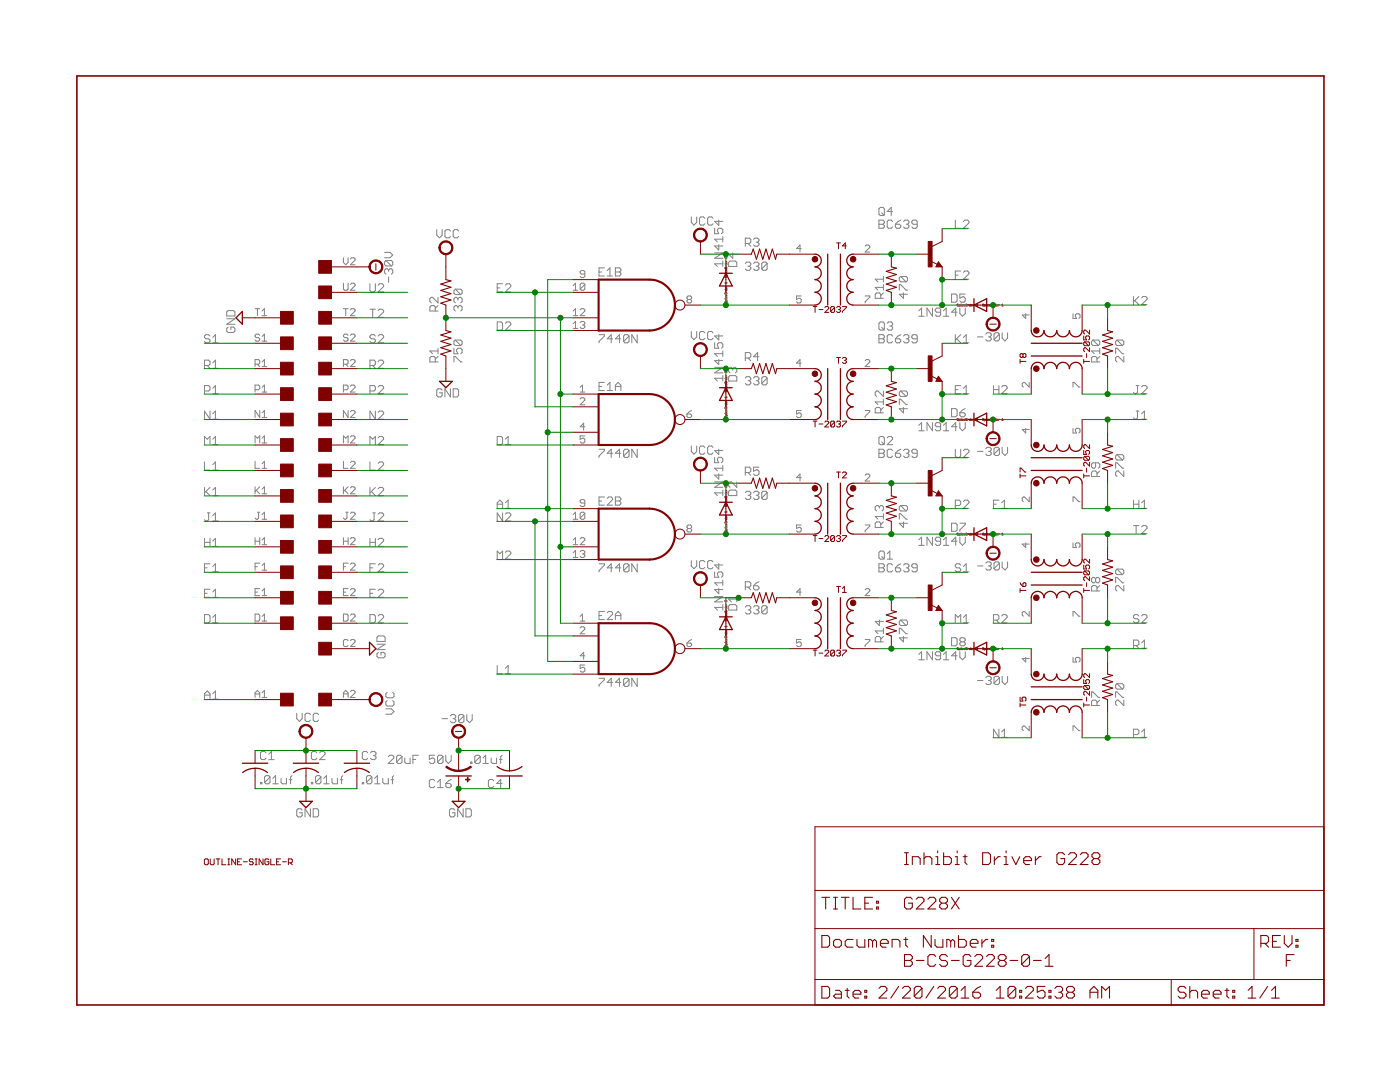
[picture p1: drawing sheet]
<svg xmlns="http://www.w3.org/2000/svg" width="279mm" height="216mm" viewBox="0 0 279 216" stroke-linecap="round" stroke-linejoin="round" font-family="sans-serif">
<g fill="none" stroke="#800080" stroke-width=".2">
<path d="M144.6 59.6h.1M144.6 54.5h.1M144.7 52.7h.4v.2h-.2l-.1-.2M144.7 57.7h.4v.2l-.2 .1-.1-.3M144.7 53.4h.3l.1 .2h-.4zM144.7 55.1v.2l.1 .1 .2-.3v.3M144.7 58.4h.3l.1 .2-.4 .1zM144.8 54.1l.1 .3 .2-.1v-.2M144.8 59.2l.1 .2h.2v-.2M144.8 52l.1 .2M144.8 53l.1 .2M144.8 57.1l.1 .2"/>
<path d="M144.8 58.1l.1 .2M144.8 58.3h.3M144.8 57.3h.3M144.8 53.2h.3M144.8 52.2h.3M145.1 51.2v.3l-.3-.3-.1 .1v.2M145.1 52.4l-.1 .2-.2-.2 .1-.1v.3M145.1 53.8l-.1 .2-.2-.2 .1-.1v.3M145.1 54.5v.1M145.1 55v-.2l-.2-.1-.1 .3h.4M145.1 56.3v.3M145.1 57.4l-.1 .2-.2-.2h.1v.2"/>
<path d="M145.1 58.9l-.1 .2-.2-.2 .1-.1v.3M145.1 59.6v.1M145.1 54.5l-.3 .1M145.1 59.6l-.3 .1M145.1 56.5h-.4l.1 .1M144.6 77.4h.1M144.7 75.5h.4v.2l-.2 .1-.1-.3M144.7 60.2v.2h.1l.2-.2v.2M144.7 76.2h.3l.1 .2-.4 .1zM144.7 78v.1l.1 .1 .2-.2v.2M144.8 77l.1 .2h.2v-.2M144.8 74.8l.1 .2"/>
<path d="M144.8 75.9l.1 .2M144.8 79.9l.1 .2M144.8 76.1h.3M144.8 75h.3M145.1 74.1v.2l-.3-.2h-.1v.2M145.1 60.1v-.2l-.2-.1-.1 .3h.4M145.1 75.2l-.1 .2-.2-.2 .1-.1v.3M145.1 76.6l-.1 .2-.2-.2h.1v.2M145.1 77.3v.2M145.1 77.8v-.2h-.2l-.1 .2h.4M145.1 79.2v.2M145.1 77.4l-.3 .1"/>
<path d="M145.1 79.3h-.4l.1 .1M191.3 60.7h-.2l-.1 .1 .3 .2h-.3M191.4 61.1l.2-.1v-.2h-.2v.4M191.7 61.1h.2M191.7 60.8l.1 .3M191.8 60.6v.1M192.3 60.8l-.3 .1 .1 .2h.2M192.4 60.9h.2v-.1l-.2 .1 .2 .2M192.8 60.7h.2l-.1 .4-.2-.1zM193.1 60.8v.3M193.3 60.8l-.2 .1M193.7 60.7v.4l-.3-.1 .1-.2h.2"/>
<path d="M193.8 60.9h.3l-.1-.1-.2 .1 .2 .2M194.2 60.8v.3M194.4 60.8l-.2 .1M194.9 60.7h.2l-.2 .4h.2M196.3 60.7h-.1l-.1 .1 .2 .2h-.2M196.5 61.1h.2v-.2l-.2-.1v.4M196.8 61.1h.2M196.8 60.8l.1 .3M196.9 60.6v.1M197.3 60.8l-.2 .1v.2h.2M197.5 60.9h.2v-.1l-.2 .1 .2 .2M197.9 60.7h.2l-.1 .4-.2-.1z"/>
<path d="M198.2 60.8v.3M198.4 60.8l-.2 .1M198.8 60.7v.4l-.3-.1 .1-.2h.2M198.9 60.9h.2v-.1l-.2 .1 .2 .2M199.3 60.8v.3M199.5 60.8l-.2 .1M199.9 61.1h.3M199.9 60.8l.2-.1v.4M144.6 82.5h.1M144.7 99.1h.3l.1 .2h-.4zM144.7 80.6h.4v.2l-.2 .1-.1-.3M144.7 98.4h.4v.2h-.2l-.1-.2"/>
<path d="M144.7 81.3h.3l.1 .2h-.4zM144.7 83v.2l.1 .1 .2-.3v.3M144.8 82l.1 .3 .2-.1v-.2M144.8 99.8l.1 .3 .2-.1v-.2M144.8 81l.1 .2M144.8 97.7l.1 .2M144.8 98.8l.1 .2M144.8 99h.3M144.8 97.9h.3M144.8 81.2h.3M144.8 80.1h.3M145.1 96.9v.3l-.3-.3-.1 .1v.2"/>
<path d="M145.1 80.3l-.1 .2-.2-.2 .1-.1v.3M145.1 81.7l-.1 .2-.2-.2h.1v.2M145.1 82.4v.1M145.1 82.9v-.2h-.2l-.1 .2h.4M145.1 98.1l-.1 .2-.2-.2 .1-.1v.3M145.1 99.5l-.1 .2-.2-.2 .1-.1v.3M145.1 82.5h-.3M191.3 83.6l-.2-.1-.1 .2 .3 .1h-.3M191.4 83.9h.2v-.2h-.2v.3M191.7 83.7l.1 .2M191.7 83.9h.2M191.8 83.5h.1"/>
<path d="M192.3 83.7h-.3l.1 .2h.2M192.4 83.8h.2v-.1h-.2l.2 .2M192.8 83.5l.2 .1-.1 .3-.2-.1zM193.1 83.7v.2M193.3 83.7l-.2 .1M193.7 83.5v.4l-.3-.1 .1-.1h.2M193.8 83.8h.3l-.1-.1h-.2l.2 .2M194.2 83.7v.2M194.4 83.7l-.2 .1M194.9 83.6h.2l-.2 .3h.2M196.3 83.6l-.1-.1-.1 .2 .2 .1h-.2M196.5 83.9h.2v-.2h-.2v.3"/>
<path d="M196.8 83.7l.1 .2M196.8 83.9h.2M196.9 83.5h.1M197.3 83.7h-.2v.2h.2M197.5 83.8h.2v-.1h-.2l.2 .2M197.9 83.5l.2 .1-.1 .3-.2-.1zM198.2 83.7v.2M198.4 83.7l-.2 .1M198.8 83.5v.4l-.3-.1 .1-.1h.2M198.9 83.8h.2v-.1h-.2l.2 .2M199.3 83.7v.2M199.5 83.7l-.2 .1"/>
<path d="M199.9 83.7l.2-.2v.4M199.9 83.9h.3M144.6 105.3h.1M144.6 100.2h.1M144.7 104.2l.3-.1 .1 .2-.4 .1zM144.7 103.5h.4v.2h-.2l-.1-.2M144.7 100.8v.2l.1 .1 .2-.3v.3M144.7 105.9v.2l.1 .1 .2-.3v.3M144.8 104.9l.1 .3 .2-.1v-.2M144.8 102.8l.1 .2M144.8 103.8l.1 .2M144.8 104h.3"/>
<path d="M144.8 103h.3M145.1 119.8v.3l-.3-.3-.1 .1v.2M145.1 100.2v.1M145.1 100.7v-.2l-.2-.1-.1 .3h.4M145.1 102v.3M145.1 103.1l-.1 .2-.2-.2h.1v.2M145.1 104.6l-.1 .2-.2-.2 .1-.1v.3M145.1 105.3v.1M145.1 105.8v-.2l-.2-.1-.1 .3h.4M145.1 100.2l-.3 .1M145.1 105.3l-.3 .1M145.1 102.2h-.4l.1 .1"/>
<path d="M191.3 106.4h-.2l-.1 .1 .3 .2h-.3M191.4 106.8h.2v-.2l-.2-.1v.4M191.7 106.5l.1 .3M191.7 106.8h.2M191.8 106.3v.1M192.3 106.5l-.3 .1 .1 .2h.2M192.4 106.6h.2v-.1l-.2 .1 .2 .2M192.8 106.4h.2l-.1 .4-.2-.1zM193.1 106.5v.3M193.3 106.5l-.2 .1M193.7 106.4v.4l-.3-.1 .1-.2h.2M193.8 106.6h.3l-.1-.1-.2 .1 .2 .2"/>
<path d="M194.2 106.5v.3M194.4 106.5l-.2 .1M194.9 106.4h.2l-.2 .4h.2M196.3 106.4h-.1l-.1 .1 .2 .2h-.2M196.5 106.8h.2v-.2l-.2-.1v.4M196.8 106.5l.1 .3M196.8 106.8h.2M196.9 106.3v.1M197.3 106.5l-.2 .1v.2h.2M197.5 106.6h.2v-.1l-.2 .1 .2 .2M197.9 106.4h.2l-.1 .4-.2-.1zM198.2 106.5v.3"/>
<path d="M198.4 106.5l-.2 .1M198.8 106.4v.4l-.3-.1 .1-.2h.2M198.9 106.6h.2v-.1l-.2 .1 .2 .2M199.3 106.5v.3M199.5 106.5l-.2 .1M199.9 106.5l.2-.1v.4M199.9 106.8h.3M144.6 128.2h.1M144.6 123.1h.1M144.7 121.2h.4v.2l-.2 .1-.1-.3M144.7 126.3h.4v.2l-.2 .1-.1-.3M144.7 128.7v.2l.1 .1 .2-.3v.3"/>
<path d="M144.7 121.9h.3l.1 .2-.4 .1zM144.7 123.7v.1l.1 .1 .2-.2v.2M144.7 127h.3l.1 .2-.4 .1zM144.8 122.7l.1 .2h.2v-.2M144.8 127.7l.1 .3 .2-.1v-.2M144.8 120.5l.1 .2M144.8 121.6l.1 .2M144.8 125.6l.1 .2M144.8 126.7l.1 .2M144.8 126.9h.3M144.8 125.8h.3M144.8 121.8h.3"/>
<path d="M144.8 120.7h.3M145.1 120.9l-.1 .2-.2-.2h.1v.2M145.1 122.4l-.1 .2-.2-.2 .1-.1v.3M145.1 123v.2M145.1 123.5v-.1l-.2-.1-.1 .2h.4M145.1 124.9v.2M145.1 126l-.1 .2-.2-.2 .1-.1v.3M145.1 127.4l-.1 .2-.2-.2h.1v.2M145.1 128.1v.1M145.1 128.6v-.2h-.2l-.1 .2h.4M145.1 123.1l-.3 .1M145.1 128.2h-.3"/>
<path d="M145.1 125h-.4l.1 .1M191.3 129.3l-.2-.1-.1 .2 .3 .2h-.3M191.4 129.6h.2v-.2h-.2v.4M191.7 129.4l.1 .2M191.7 129.6h.2M191.8 129.2h.1M192.3 129.4h-.3l.1 .2h.2M192.4 129.5h.2v-.1h-.2l.2 .2M192.8 129.2l.2 .1-.1 .3h-.2zM193.1 129.4v.2M193.3 129.4l-.2 .1M193.7 129.2v.4h-.3l.1-.2h.2"/>
<path d="M193.8 129.5h.3l-.1-.1h-.2l.2 .2M194.2 129.4v.2M194.4 129.4l-.2 .1M194.9 129.3h.2l-.2 .3h.2M196.3 129.3h-.2l.2 .2v.1h-.2M196.5 129.6h.2v-.2h-.2v.4M196.8 129.4l.1 .2M196.8 129.6h.2M196.9 129.2h.1M197.3 129.4h-.2v.2h.2M197.5 129.5h.2v-.1h-.2l.2 .2M197.9 129.2l.2 .1-.1 .3h-.2z"/>
<path d="M198.2 129.4v.2M198.4 129.4l-.2 .1M198.8 129.2v.4h-.3l.1-.2h.2M198.9 129.5h.2v-.1h-.2l.2 .2M199.3 129.4v.2M199.5 129.4l-.2 .1M199.9 129.4l.2-.2v.4M199.9 129.6h.3"/>
</g>
<g fill="none" stroke="#808080" stroke-width=".2">
<path d="M68.5 51.4v1l.5 .4 .5-.4v-1M68.5 56.5v1.2l.3 .2h.4l.3-.2v-1.2M69.9 51.7l.3-.3h.4l.3 .3v.2l-1 .9h1M69.9 56.7l.3-.2h.4l.3 .2v.3l-1 .9h1M73.8 56.6v1.4l.3 .3h.6l.2-.3v-1.4M75.5 56.9l.2-.3h.6l.3 .3v.3l-1.1 1.1h1.1M76.8 50.4h1l.6 .5-.6 .5h-1M77 52l-.2 .3v.5l.2 .3h1.1M77 52h1.1l.3 .3v.5l-.3 .3M77 52l1.1 1.1M77.6 53.9v.3M77.6 55.3v1"/>
<path d="M77.6 53.9l-.3-.3h-.3l-.2 .3v.5l.2 .3M77.6 53.9l.2-.3h.3l.3 .3v.5l-.3 .3M87.2 45.8v1.1l.5 .6 .5-.6v-1.1M87.4 59.3v1.1l-1.1-1.1h-.2l-.3 .3v.6l.3 .2M89.9 46.1l-.3-.3h-.5l-.3 .3v1.1l.3 .3h.5l.3-.3M90.9 57.7l-.3 .3v.5l.3 .3h1M90.9 57.7h1l.3 .3v.5l-.3 .3M90.9 57.7l1 1.1M91.4 59.6l-.3-.3h-.2l-.3 .3v.6l.3 .2M91.4 59.6v.3M91.4 59.6l.3-.3h.2l.3 .3v.6l-.3 .2M91.5 46.1l-.3-.3h-.5l-.3 .3v1.1l.3 .3h.5l.3-.3"/>
<path d="M99.2 57.4h.6M100.3 56.6h-1.1v1.7h1.1M100.9 56.9l.2-.3h.6l.2 .3v.3l-1 1.1h1M114.4 57.9h.9M114.4 57l.5-.5v1.4M116.7 56.7l-.9 1M116.7 56.7v1l-.2 .2h-.5l-.2-.2M116.7 56.7l-.2-.2h-.5l-.2 .2v1M116.7 54.7h-.7l-.2-.3v-.2l.2-.2h.5l.2 .2v.9l-.2 .3h-.5l-.2-.3M119.5 54.3h.6M120.6 53.4h-1.1v1.7h1.1M121.2 54l.5-.6v1.7"/>
<path d="M121.2 55.1h1.1M122.8 53.4h.8l.3 .3v.3l-.3 .3 .3 .2v.3l-.3 .3h-.8zM122.8 54.3h.8M137.3 59.8l-.2-.3v-.2l.2-.2h.5l.2 .2v.2l-.2 .3M137.3 59.8l-.2 .2v.2l.2 .3h.5l.2-.3v-.2l-.2-.2M137.3 59.8h.5M138 43.3v1.1l.5 .5 .5-.5v-1.1M140.7 43.6l-.3-.3h-.5l-.3 .3v1l.3 .3h.5l.3-.3M142.3 43.6l-.3-.3h-.5l-.3 .3v1l.3 .3h.5l.3-.3M142.6 45.6v1h.8l-.2-.5v-.3l.2-.2h.6l.3 .2v.6l-.3 .2M142.6 50.5h1.7l-1.7 1h1.7M143.4 43.9v1.1l-.8-.8h1.7"/>
<path d="M143.4 48.8v1.1l-.8-.8h1.7M144.3 47.2v1.1M144.3 52.1v1.1M144.3 52.6h-1.7l.6 .6M144.3 47.7h-1.7l.6 .6M145.4 52.4l.3-.3h1.1l.2 .3v.8h-1.6zM146.2 50.5v1l-.8-.8h1.6M148.7 52.6l.3-.3h.6l.2 .3v.3l-.2 .2M148.7 48.6h.9l.2-.3v-.5l-.2-.3h-.9v1.6M149.3 53.1h.3M149.3 48.6l.5 .5M149.6 53.1l.2 .3v.3l-.2 .2h-.6l-.3-.2"/>
<path d="M150.4 52.6l.3-.3h.5l.3 .3v.3l-.3 .2M150.4 47.8l.3-.3h.5l.3 .3v.2l-.3 .3M150.9 53.1h.3M150.9 48.3h.3M151.2 53.1l.3 .3v.3l-.3 .2h-.5l-.3-.2M151.2 48.3l.3 .3v.3l-.3 .2h-.5l-.3-.2M153.1 52.6l-1.1 1.1M153.1 52.6l-.3-.3h-.5l-.3 .3v1.1M153.1 52.6v1.1l-.3 .2h-.5l-.3-.2M159.9 59.1h-.9v.7l.7-.3 .2 .3v.4l-.2 .3h-.5l-.2-.3M159.9 49.6h-.9l.7-.7v1.4M172.7 59.1h.9v.2l-.9 .9v.3"/>
<path d="M172.7 49.1l.2-.2h.5l.2 .2v.3l-.9 .9h.9M175.4 43.9h.8l.3 .3v.3l-.3 .2 .3 .3v.3l-.3 .3h-.8zM175.4 44.7h.8M175.7 41.4h.5l.3 .3v1l-.3 .3h-.5l-.3-.3v-1zM175.8 59.5v-.8l-.3-.3h-.6l-.2 .3v.8h1.6M176 42.5l.5 .5M176.3 58.4l-.5 .6M176.3 57.3h-1.6l.5 .6M176.3 55.2v1M176.3 56.8v1.1M176.3 55.7h-1.6l.5 .5M178.1 44.2l-.2-.3h-.6l-.2 .3v1.1l.2 .3h.6l.2-.3"/>
<path d="M178.1 42.2h-1l.8-.8v1.6M178.7 44.7h.8l.3 .3v.3l-.3 .3h-.5l-.3-.3zM179.5 57.9v-1.1h.2l1.1 1.1h.3M179.7 55.2l-.2 .2v.6l.2 .2h1.1M179.7 55.2h1.1l.3 .2v.6l-.3 .2M179.7 55.2l1.1 1M179.8 43.9l-.6 .3-.5 .5M180.3 58.4v1.1l-.8-.8h1.6M180.3 44.2l.3-.3h.5l.3 .3v.3l-.3 .2M180.9 44.7h.2M181.1 44.7l.3 .3v.3l-.3 .3h-.5l-.3-.3M183 44.7h-.8l-.2-.2v-.3l.2-.3h.6l.2 .3v1.1l-.2 .3h-.6l-.2-.3"/>
<path d="M189.9 58.7h.8l.3 .2v1.1l-.3 .3h-.8zM190.6 43.9v1.7h1.1M190.6 54.9h.6M191.7 54.1h-1.1v1.6M192.3 44.2l.3-.3h.5l.3 .3v.3l-1.1 1.1h1.1M192.3 54.4l.3-.3h.5l.3 .3v.2l-1.1 1.1h1.1M192.6 58.7h-1v.8l.5-.3h.3l.2 .3v.5l-.2 .3h-.6l-.2-.3M226.2 59.2v1.6M226.5 60l.8 .8M227.3 59.2l-1.1 1M227.8 59.4l.3-.2h.6l.2 .2v.3l-1.1 1.1h1.1M40.8 78h.8l.3-.3v-.5l-.3-.3h-.8v1.7"/>
<path d="M40.8 72.9h.8l.3-.2v-.6l-.3-.2h-.8v1.6M41.4 72.9l.5 .6M41.9 67.1l-.3-.3h-.5l-.3 .3v.2l.3 .3h.5l.3 .3v.2l-.3 .3h-.5l-.3-.3M42.5 68.4h1M42.5 67.3l.5-.5v1.6M42.5 72.4l.5-.5v1.6M42.5 77.5l.5-.6v1.7M42.5 78.6h1M42.5 73.5h1M45.3 63.6h1.6l-1.6 1.1h1.6M45.5 65.3l-.2 .2v.6l.2 .2h1.1l.3-.2v-.6l-.3-.2h-.5v.5M45.5 62h1.1l.3 .3v.8h-1.6v-.8z"/>
<path d="M50.9 77.8h.7l.2-.3v-.4l-.2-.3h-.7v1.4M50.9 72.7h.7l.2-.2v-.5l-.2-.2h-.7v1.4M50.9 61.6h.9M51.4 72.7l.4 .5M51.4 61.6v1.4M51.8 66.9l-.2-.2h-.5l-.2 .2v.2l.2 .3h.5l.2 .2v.2l-.2 .3h-.5l-.2-.3M52.3 62.1l.5-.5v1.4M52.3 67.1l.5-.4v1.4M52.3 72.2l.5-.4v1.4M52.3 77.3l.5-.5v1.4M52.3 68.1h.9M52.3 78.2h.9"/>
<path d="M52.3 73.2h.9M52.3 63h.9M68.5 72.7h.7l.3-.2v-.5l-.3-.2h-.7v1.4M68.5 77.8h.7l.3-.3v-.4l-.3-.3h-.7v1.4M68.5 61.6h1M69 72.7l.5 .5M69 61.6v1.4M69.5 66.9l-.3-.2h-.4l-.3 .2v.2l.3 .3h.4l.3 .2v.2l-.3 .3h-.4l-.3-.3M69.9 66.9l.3-.2h.4l.3 .2v.2l-1 1h1M69.9 61.8l.3-.2h.4l.3 .2v.3l-1 .9h1M69.9 72l.3-.2h.4l.3 .2v.2l-1 1h1M69.9 77.1l.3-.3h.4l.3 .3v.2l-1 .9h1"/>
<path d="M73.8 78h.9l.2-.3v-.5l-.2-.3h-.9v1.7M73.8 72.9h.9l.2-.2v-.6l-.2-.2h-.9v1.6M73.8 61.7h1.1M74.4 61.7v1.6M74.4 72.9l.5 .6M74.9 67.1l-.2-.3h-.6l-.3 .3v.2l.3 .3h.6l.2 .3v.2l-.2 .3h-.6l-.3-.3M75.5 67.1l.2-.3h.6l.3 .3v.2l-1.1 1.1h1.1M75.5 77.2l.2-.3h.6l.3 .3v.3l-1.1 1.1h1.1M75.5 62l.2-.3h.6l.3 .3v.3l-1.1 1h1.1M75.5 72.1l.2-.2h.6l.3 .2v.3l-1.1 1.1h1.1M86.9 62.1v-.8l-.3-.3h-.5l-.3 .3v.8h1.6M86.9 72.2v-.8l-.3-.3h-.5l-.3 .3v.8h1.6"/>
<path d="M87.4 61l-.5 .5M87.4 69.5v1.1M87.4 71.1l-.5 .6M87.4 70h-1.6l.5 .6M88.2 77.9l-.2-.3h-.6l-.2 .3v1l.2 .3h.6l.2-.3v-.5h-.5M89.9 77.6v1.6l-1.1-1.6v1.6M90.4 77.6h.8l.3 .3v1l-.3 .3h-.8zM90.6 69.5v1.1h.8l-.3-.6v-.2l.3-.3h.5l.3 .3v.5l-.3 .3M90.6 72.2v-1.1h.3l1 1.1h.3M90.9 67.9l-.3 .2v.6l.3 .2h1M90.9 67.9h1l.3 .2v.6l-.3 .2M90.9 67.9l1 1"/>
<path d="M91.4 61.3l-.3-.3h-.2l-.3 .3v.5l.3 .3M91.4 61.3l.3-.3h.2l.3 .3v.5l-.3 .3M91.4 61.3v.2M99.2 64.2h.8l.3 .3v1.1l-.3 .3h-.8zM100.9 64.5l.2-.3h.6l.2 .3v.3l-1 1.1h1M114.4 63h.9M114.4 62.1l.5-.5v1.4M114.4 64.6l.5-.5v1.4M114.4 65.5h.9M115.8 78.2h.9M115.8 61.8l.2-.2h.5l.2 .2v.3l-.9 .9h.9M115.8 77.3l.4-.5v1.4"/>
<path d="M115.8 79.6l.2-.2h.5l.2 .2v.2l-.9 1h.9M115.8 64.4l.2-.3h.5l.2 .3v.2l-.2 .2M116.2 64.8h.3M116.5 64.8l.2 .3v.2l-.2 .2h-.5l-.2-.2M119.5 66.8h1.1v.3l-1.1 1v.3M119.5 77.1h.6M120.6 76.3h-1.1v1.6h1.1M121.2 77.9h1.1M121.2 76.9l.5-.6v1.6M122.3 67.6h-1.1l.8-.8v1.6M122.8 77.1h1.1M122.8 77.9v-1l.6-.6 .5 .6v1"/>
<path d="M123.9 67.6h-1.1l.8-.8v1.6M125.5 67.1l-.2-.3h-.6l-.2 .3v1M125.5 67.1v1l-.2 .3h-.6l-.2-.3M125.5 67.1l-1 1M127.2 66.8v1.6l-1.1-1.6v1.6M138 66.1v1.1l.5 .6 .5-.6v-1.1M140.7 66.4l-.3-.3h-.5l-.3 .3v1.1l.3 .3h.5l.3-.3M142.3 66.4l-.3-.3h-.5l-.3 .3v1.1l.3 .3h.5l.3-.3M142.6 68.4v1.1h.8l-.2-.6v-.2l.2-.3h.6l.3 .3v.5l-.3 .3M142.6 73.3h1.7l-1.7 1.1h1.7M143.4 66.8v1l-.8-.8h1.7M143.4 71.7v1l-.8-.8h1.7"/>
<path d="M144.3 70v1.1M144.3 75v1M144.3 75.5h-1.7l.6 .5M144.3 70.6h-1.7l.6 .5M145.4 75.2l.3-.2h1.1l.2 .2v.8h-1.6zM146.2 73.6l-.2-.3h-.3l-.3 .3v.5l.3 .3M146.2 73.6l.3-.3h.3l.2 .3v.5l-.2 .3M146.2 73.6v.3M148.7 71.4h.9l.2-.2v-.6l-.2-.2h-.9v1.6M148.7 75.4l.3-.2h.6l.2 .2v.3l-.2 .3M149.3 76h.3M149.3 71.4l.5 .6"/>
<path d="M149.6 76l.2 .2v.3l-.2 .3h-.6l-.3-.3M150.4 75.4l.3-.2h.5l.3 .2v.3l-.3 .3M150.9 76h.3M151.2 76l.3 .2v.3l-.3 .3h-.5l-.3-.3M151.5 71.2h-1.1l.8-.8v1.6M153.1 75.4l-.3-.2h-.5l-.3 .2v1.1M153.1 75.4v1.1l-.3 .3h-.5l-.3-.3M153.1 75.4l-1.1 1.1M159.9 72.5h-.9l.7-.7v1.4M172.7 72l.2-.2h.5l.2 .2v.2l-.9 1h.9M175.4 66.8h.8l.3 .3v.2l-.3 .3 .3 .3v.2l-.3 .3h-.8zM175.4 67.6h.8"/>
<path d="M175.7 64.2h.5l.3 .3v1.1l-.3 .3h-.5l-.3-.3v-1.1zM176 65.3l.5 .6M176.3 78v1.1l-1.1-1.1h-.3l-.2 .3v.5l.2 .3M176.3 79.7v1M177.1 64.5l.2-.3h.6l.2 .3v.3l-.2 .3M177.6 65.1h.3M177.9 65.1l.2 .2v.3l-.2 .3h-.6l-.2-.3M178.1 67.1l-.2-.3h-.6l-.2 .3v1l.2 .3h.6l.2-.3M178.7 67.6h.8l.3 .3v.2l-.3 .3h-.5l-.3-.3zM179.7 78l-.2 .3v.5l.2 .3h1.1M179.7 78h1.1l.3 .3v.5l-.3 .3M179.7 78l1.1 1.1"/>
<path d="M179.8 66.8l-.6 .3-.5 .5M180.3 67.1l.3-.3h.5l.3 .3v.2l-.3 .3M180.9 67.6h.2M181.1 67.6l.3 .3v.2l-.3 .3h-.5l-.3-.3M183 67.6h-.8l-.2-.3v-.2l.2-.3h.6l.2 .3v1l-.2 .3h-.6l-.2-.3M183.4 62l.5-.5v1.6M183.4 63.1h1M186.1 61.5v1.6l-1.1-1.6v1.6M187.7 62.3h-.8l-.3-.3v-.3l.3-.2h.6l.2 .2v1.1l-.2 .3h-.6l-.3-.3M188.3 62l.5-.5v1.6M188.3 63.1h1.1M190.6 66.8v1.6"/>
<path d="M190.6 77.7h.6M190.9 67.6l.8 .8M191 62.3h-1.1l.8-.8v1.6M191.6 61.5v1.1l.5 .5 .5-.5v-1.1M191.7 76.9h-1.1v1.7h1.1M191.7 66.8l-1.1 1.1M192.3 68.4h1.1M192.3 67.3l.5-.5v1.6M192.3 77.5l.5-.6v1.7M192.3 78.6h1.1M195.1 67.2h1.1M196.7 66.7l.3-.3h.5l.3 .3v.3l-.3 .2"/>
<path d="M197.3 67.2h.2M197.5 67.2l.3 .3v.3l-.3 .2h-.5l-.3-.2M198.3 76.9v1.7M198.3 77.7h1M199.3 76.9v1.7M199.5 66.7l-.3-.3h-.6l-.2 .3v1.1M199.5 66.7v1.1l-.3 .2h-.6l-.2-.2M199.5 66.7l-1.1 1.1M199.9 77.2l.3-.3h.5l.3 .3v.3l-1.1 1.1h1.1M200 66.4v1.1l.6 .5 .5-.5v-1.1M204.7 62.6v.9l-.7-.7h1.4M205.4 76.3v.9l-.9-.9h-.3l-.2 .2v.5l.2 .2"/>
<path d="M214.1 77.2v-.9h.3l.9 .9h.2M214.1 62.6v.9h.7l-.2-.4v-.3l.2-.2h.5l.2 .2v.5l-.2 .2M218.1 67.9l-.3 .2v.6l.3 .2h1.1M218.1 67.9h1.1l.3 .2v.6l-.3 .2M218.1 67.9l1.1 1M218.9 72.2v-.8l-.2-.3h-.6l-.3 .3v.8h1.7M219.5 70h-1.7l.6 .6M219.5 71.1l-.6 .6M219.5 69.5v1.1M222.7 70.6v-1.1h.2l1.1 1.1h.3M222.9 67.9l-.2 .2v.6l.2 .2h1.1M222.9 67.9h1.1l.3 .2v.6l-.3 .2"/>
<path d="M222.9 67.9l1.1 1M224.3 71.1v1.1l-1.1-1.1h-.3l-.2 .3v.5l.2 .3M226.7 76.9h.6M227 76.9v1.4l-.3 .3h-.2l-.3-.3M227.8 77.2l.3-.3h.6l.2 .3v.3l-1.1 1.1h1.1M40.8 88.7v-1.6l.6 .5 .5-.5v1.6M40.8 92.2v1.6h1.1M40.8 97.3v1.6M41.1 98.1l.8 .8M41.9 82v1.7l-1.1-1.7v1.7M41.9 97.3l-1.1 1M42.5 92.7l.5-.5v1.6"/>
<path d="M42.5 98.9h1M42.5 88.7h1M42.5 87.6l.5-.5v1.6M42.5 82.6l.5-.6v1.7M42.5 97.8l.5-.5v1.6M42.5 93.8h1M42.5 83.7h1M50.9 92.1v1.4h.9M50.9 88.4v-1.4l.5 .4 .4-.4v1.4M50.9 97.1v1.4M51.1 97.8l.7 .7M51.8 81.9v1.4l-.9-1.4v1.4"/>
<path d="M51.8 97.1l-.9 1M52.3 82.4l.5-.5v1.4M52.3 87.4l.5-.4v1.4M52.3 92.5l.5-.4v1.4M52.3 97.6l.5-.5v1.4M52.3 93.5h.9M52.3 88.4h.9M52.3 83.3h.9M52.3 98.5h.9M68.5 92.1v1.4h1M68.5 88.4v-1.4l.5 .4 .5-.4v1.4M68.5 97.1v1.4"/>
<path d="M68.8 97.8l.7 .7M69.5 81.9v1.4l-1-1.4v1.4M69.5 97.1l-1 1M69.9 92.3l.3-.2h.4l.3 .2v.2l-1 1h1M69.9 82.1l.3-.2h.4l.3 .2v.3l-1 .9h1M69.9 87.2l.3-.2h.4l.3 .2v.2l-1 1h1M69.9 97.4l.3-.3h.4l.3 .3v.2l-1 .9h1M73.8 92.2v1.6h1.1M73.8 88.7v-1.6l.6 .5 .5-.5v1.6M73.8 97.3v1.6M74.1 98.1l.8 .8M74.9 82v1.7l-1.1-1.7v1.7"/>
<path d="M74.9 97.3l-1.1 1M75.5 97.5l.2-.2h.6l.3 .2v.3l-1.1 1.1h1.1M75.5 87.4l.2-.3h.6l.3 .3v.2l-1.1 1.1h1.1M75.5 92.5l.2-.3h.6l.3 .3v.2l-1.1 1.1h1.1M75.5 82.3l.2-.3h.6l.3 .3v.3l-1.1 1.1h1.1M99.2 87.1h.8l.3 .3v1.1l-.3 .2h-.8zM100.9 88.7h1M100.9 87.6l.5-.5v1.6M116.7 85.2h-.9l.7-.8v1.5M116.7 87h-.9v.7l.4-.3h.3l.2 .3v.5l-.2 .2h-.5l-.2-.2M119.5 89.6h1.1v.3l-1.1 1.1v.3M119.5 100h.6"/>
<path d="M120.6 99.2h-1.1v1.6h1.1M121.2 99.4l.3-.2h.5l.3 .2v.3l-1.1 1.1h1.1M122.3 90.4h-1.1l.8-.8v1.7M122.8 99.2h.8l.3 .2v.3l-.3 .3 .3 .2v.3l-.3 .3h-.8zM122.8 100h.8M123.9 90.4h-1.1l.8-.8v1.7M125.5 89.9l-.2-.3h-.6l-.2 .3v1.1M125.5 89.9v1.1l-.2 .3h-.6l-.2-.3M125.5 89.9l-1 1.1M127.2 89.6v1.7l-1.1-1.7v1.7M137.1 82.6h.7l.2 .2v.3l-.2 .2h-.5l-.2-.2zM138 89v1.1l.5 .5 .5-.5v-1.1"/>
<path d="M138 81.9l-.9 .7M140.7 89.3l-.3-.3h-.5l-.3 .3v1.1l.3 .2h.5l.3-.2M142.3 89.3l-.3-.3h-.5l-.3 .3v1.1l.3 .2h.5l.3-.2M142.6 91.2v1.1h.8l-.2-.5v-.3l.2-.3h.6l.3 .3v.6l-.3 .2M142.6 96.2h1.7l-1.7 1h1.7M143.4 89.6v1.1l-.8-.8h1.7M143.4 94.5v1.1l-.8-.8h1.7M144.3 92.9v1.1M144.3 97.8v1.1M144.3 98.3h-1.7l.6 .6M144.3 93.4h-1.7l.6 .6M145.4 98.1l.3-.3h1.1l.2 .3v.8h-1.6z"/>
<path d="M147 96.2v1l-1-1h-.3l-.3 .2v.6l.3 .2M148.7 94.3h.9l.2-.3v-.5l-.2-.3h-.9v1.6M148.7 98.3l.3-.3h.6l.2 .3v.3l-.2 .2M149.3 98.8h.3M149.3 94.3l.5 .5M149.6 98.8l.2 .3v.3l-.2 .3h-.6l-.3-.3M150.4 98.3l.3-.3h.5l.3 .3v.3l-.3 .2M150.9 98.8h.3M151.2 98.8l.3 .3v.3l-.3 .3h-.5l-.3-.3M151.5 93.2h-1.1v.8l.5-.2h.3l.3 .2v.6l-.3 .2h-.5l-.3-.2M153.1 98.3l-.3-.3h-.5l-.3 .3v1.1M153.1 98.3v1.1l-.3 .3h-.5l-.3-.3"/>
<path d="M153.1 98.3l-1.1 1.1M159.9 81.9h-.9v.7l.4-.2h.3l.2 .2v.5l-.2 .2h-.5l-.2-.2M159.9 95.3h-.9l.7-.7v1.4M172.7 81.9h.9v.2l-.9 1v.2M172.7 94.8l.2-.2h.5l.2 .2v.3l-.9 .9h.9M175.4 89.6h.8l.3 .3v.3l-.3 .2 .3 .3v.3l-.3 .3h-.8zM175.4 90.4h.8M175.7 87.1h.5l.3 .3v1.1l-.3 .2h-.5l-.3-.2v-1.1zM175.8 82.4v-.8l-.3-.3h-.6l-.2 .3v.8h1.6M176 88.2l.5 .5M176.3 81.3l-.5 .5M176.3 80.2h-1.6l.5 .5"/>
<path d="M177.1 87.4l.2-.3h.6l.2 .3v.2l-1 1.1h1M178.1 89.9l-.2-.3h-.6l-.2 .3v1.1l.2 .3h.6l.2-.3M178.7 90.4h.8l.3 .3v.3l-.3 .3h-.5l-.3-.3zM179.5 80.7v-1h.2l1.1 1h.3M179.8 89.6l-.6 .3-.5 .5M180.3 81.3v1.1l-.8-.8h1.6M180.3 89.9l.3-.3h.5l.3 .3v.3l-.3 .2M180.9 90.4h.2M181.1 90.4l.3 .3v.3l-.3 .3h-.5l-.3-.3M183 90.4h-.8l-.2-.2v-.3l.2-.3h.6l.2 .3v1.1l-.2 .3h-.6l-.2-.3M183.4 84.9l.5-.6v1.7M183.4 86h1"/>
<path d="M186.1 84.3v1.7l-1.1-1.7v1.7M187.7 85.2h-.8l-.3-.3v-.3l.3-.3h.6l.2 .3v1.1l-.2 .3h-.6l-.3-.3M188.3 84.9l.5-.6v1.7M188.3 86h1.1M189.9 81.5h.8l.3 .3v1.1l-.3 .3h-.8zM190.6 89.6v1.4l.3 .3h.6l.2-.3v-1.4M191 85.2h-1.1l.8-.9v1.7M191.6 82.4h.8l.2 .2v.3l-.2 .3h-.6l-.2-.3zM191.6 84.3v1.1l.5 .6 .5-.6v-1.1M192.3 89.9l.3-.3h.5l.3 .3v.3l-1.1 1.1h1.1M192.6 81.5l-.5 .3-.5 .6M195.1 90.1h1.1"/>
<path d="M196.7 89.5l.3-.2h.5l.3 .2v.3l-.3 .3M197.3 90.1h.2M197.5 90.1l.3 .2v.3l-.3 .3h-.5l-.3-.3M199.3 99.8h-1v1.6M199.5 89.5l-.3-.2h-.6l-.2 .2v1.1M199.5 89.5v1.1l-.3 .3h-.6l-.2-.3M199.5 89.5l-1.1 1.1M200 89.3v1l.6 .6 .5-.6v-1M204.7 85.5v.9l-.7-.7h1.4M205.4 99.2v.9l-.9-.9h-.3l-.2 .2v.5l.2 .2M214.1 85.5v.9h.7l-.2-.5v-.2l.2-.2h.5l.2 .2v.5l-.2 .2M218.7 92.4v.8l-.3 .2h-.3l-.3-.2v-.6l.3-.2h1.1l.3 .2v.6l-.3 .2"/>
<path d="M218.9 95.1v-.8l-.2-.3h-.6l-.3 .3v.8h1.7M219.5 94l-.6 .5M222.7 93.4v-1h.2l1.1 1h.3M222.9 90.7h1.1l.3 .3v.5l-.3 .3M222.9 90.7l-.2 .3v.5l.2 .3h1.1M222.9 90.7l1.1 1.1M224.3 94v1.1l-1.1-1.1h-.3l-.2 .3v.5l.2 .3M226.2 99.8v1.6M226.7 82h.6M227 82v1.4l-.3 .3h-.2l-.3-.3M227.3 99.8v1.6M227.8 82.6l.6-.6v1.7"/>
<path d="M227.8 83.7h1.1M40.8 113.3h.6M40.8 107.4v1.6M40.8 118.4h.6M40.8 108.2h1.1M41.4 102.3h.5M41.6 102.3v1.4l-.2 .3h-.3l-.3-.3M41.9 112.5h-1.1v1.6M41.9 117.6h-1.1v1.6h1.1M41.9 107.4v1.6M42.5 114.1h1M42.5 102.9l.5-.6v1.7"/>
<path d="M42.5 107.9l.5-.5v1.6M42.5 113l.5-.5v1.6M42.5 118.1l.5-.5v1.6M42.5 119.2h1M42.5 109h1M42.5 104h1M50.9 108h.9M50.9 113.1h.5M50.9 118.2h.5M50.9 107.3v1.4M51.4 102.2h.4M51.6 102.2v1.2l-.2 .2h-.3l-.2-.2"/>
<path d="M51.8 112.4h-.9v1.4M51.8 117.5h-.9v1.4h.9M51.8 107.3v1.4M52.3 102.7l.5-.5v1.4M52.3 107.8l.5-.5v1.4M52.3 112.8l.5-.4v1.4M52.3 117.9l.5-.4v1.4M52.3 103.6h.9M52.3 108.7h.9M52.3 113.8h.9M52.3 118.9h.9M68.5 108h1"/>
<path d="M68.5 107.3v1.4M68.5 113.1h.5M68.5 118.2h.5M69 102.2h.5M69.2 102.2v1.2l-.2 .2h-.2l-.3-.2M69.5 112.4h-1v1.4M69.5 117.5h-1v1.4h1M69.5 107.3v1.4M69.9 102.4l.3-.2h.4l.3 .2v.3l-1 .9h1M69.9 107.5l.3-.2h.4l.3 .2v.3l-1 .9h1M69.9 112.6l.3-.2h.4l.3 .2v.2l-1 1h1M69.9 117.7l.3-.2h.4l.3 .2v.2l-1 1h1"/>
<path d="M73.8 113.3h.6M73.8 107.4v1.6M73.8 118.4h.6M73.8 108.2h1.1M74.4 102.3h.5M74.7 102.3v1.4l-.3 .3h-.3l-.3-.3M74.9 112.5h-1.1v1.6M74.9 117.6h-1.1v1.6h1.1M74.9 107.4v1.6M75.5 112.8l.2-.3h.6l.3 .3v.2l-1.1 1.1h1.1M75.5 117.8l.2-.2h.6l.3 .2v.3l-1.1 1.1h1.1M75.5 102.6l.2-.3h.6l.3 .3v.3l-1.1 1.1h1.1"/>
<path d="M75.5 107.7l.2-.3h.6l.3 .3v.2l-1.1 1.1h1.1M99.2 101.4v-1.1l.6-.5 .5 .5v1.1M99.2 111.6v-1.6l.6 .5 .5-.5v1.6M99.2 100.6h1.1M100.3 102.3v1.7l-1.1-1.7v1.7M100.9 110.2l.2-.2h.6l.2 .2v.3l-1 1.1h1M100.9 100.3l.5-.5v1.6M100.9 102.6l.2-.3h.6l.2 .3v.3l-1 1.1h1M100.9 101.4h1M114.4 103.6h.9M114.4 108.7h.9M114.4 102.7l.5-.5v1.4"/>
<path d="M114.4 107.8l.5-.5v1.4M114.4 110.3l.5-.5v1.4M114.4 111.2h.9M115.8 110.1l.2-.3h.5l.2 .3v.2l-.2 .2M115.8 107.5l.2-.2h.5l.2 .2v.3l-.9 .9h.9M116.2 110.5h.3M116.5 110.5l.2 .3v.2l-.2 .2h-.5l-.2-.2M116.7 102.4v1l-.2 .2h-.5l-.2-.2M116.7 102.4l-.2-.2h-.5l-.2 .2v1M116.7 100.4h-.7l-.2-.3v-.2l.2-.2h.5l.2 .2v.9l-.2 .3h-.5l-.2-.3M116.7 102.4l-.9 1M119.5 112.5h1.1v.3l-1.1 1.1v.2"/>
<path d="M122.3 113.3h-1.1l.8-.8v1.6M123.9 113.3h-1.1l.8-.8v1.6M125.5 112.8l-.2-.3h-.6l-.2 .3v1.1M125.5 112.8v1.1l-.2 .2h-.6l-.2-.2M125.5 112.8l-1 1.1M127.2 112.5v1.6l-1.1-1.6v1.6M137.3 105.5l-.2-.3v-.2l.2-.2h.5l.2 .2v.2l-.2 .3M137.3 105.5l-.2 .2v.2l.2 .3h.5l.2-.3v-.2l-.2-.2M137.3 105.5h.5M138 111.9v1l.5 .6 .5-.6v-1M140.7 112.1l-.3-.2h-.5l-.3 .2v1.1l.3 .3h.5l.3-.3M142.3 112.1l-.3-.2h-.5l-.3 .2v1.1l.3 .3h.5l.3-.3"/>
<path d="M142.6 114.1v1.1h.8l-.2-.6v-.2l.2-.3h.6l.3 .3v.5l-.3 .3M142.6 119h1.7l-1.7 1.1h1.7M143.4 117.4v1.1l-.8-.9h1.7M143.4 112.5v1.1l-.8-.9h1.7M144.3 115.7v1.1M144.3 116.3h-1.7l.6 .5M147 119v1.1M147 119.5h-1.6l.6 .6M148.7 117.2h.9l.2-.3v-.5l-.2-.3h-.9v1.6M149.3 117.2l.5 .5M150.4 116.9h.8l.3 .3v.2l-.3 .3h-.5l-.3-.3zM151.5 116.1l-.6 .3-.5 .5"/>
<path d="M159.9 118.2h-.9l.7-.7v1.4M159.9 104.8h-.9v.7l.7-.3 .2 .3v.4l-.2 .3h-.5l-.2-.3M172.7 117.7l.2-.2h.5l.2 .2v.2l-.9 1h.9M172.7 104.8h.9v.2l-.9 .9v.3M175.4 112.5h.8l.3 .3v.2l-.3 .3 .3 .3v.3l-.3 .2h-.8zM175.4 113.3h.8M175.4 110.2l.3-.2h.5l.3 .2v1.1l-.3 .3h-.5l-.3-.3zM175.5 101.1l-.3-.2h-.3l-.2 .2v.6l.2 .3M175.5 101.1l.3-.2h.2l.3 .2v.6l-.3 .3M175.5 101.1v.3M175.8 105.2v-.8l-.3-.3h-.6l-.2 .3v.8h1.6M176 111l.5 .6"/>
<path d="M176.3 102.5v1.1M176.3 104.1l-.5 .6M176.3 103.1h-1.6l.5 .5M177.1 111.6h1M177.1 110.5l.5-.5v1.6M178.1 112.8l-.2-.3h-.6l-.2 .3v1.1l.2 .2h.6l.2-.2M178.7 113.3h.8l.3 .3v.3l-.3 .2h-.5l-.3-.2zM179.5 103.6v-1.1h.2l1.1 1.1h.3M179.7 100.9l-.2 .2v.6l.2 .3h1.1M179.7 100.9h1.1l.3 .2v.6l-.3 .3M179.7 100.9l1.1 1.1M179.8 112.5l-.6 .3-.5 .5"/>
<path d="M180.3 104.1v1.1l-.8-.8h1.6M180.3 112.8l.3-.3h.5l.3 .3v.2l-.3 .3M180.9 113.3h.2M181.1 113.3l.3 .3v.3l-.3 .2h-.5l-.3-.2M183 113.3h-.8l-.2-.3v-.2l.2-.3h.6l.2 .3v1.1l-.2 .2h-.6l-.2-.2M183.4 107.7l.5-.5v1.6M183.4 108.8h1M186.1 107.2v1.6l-1.1-1.6v1.6M187.7 108h-.8l-.3-.3v-.2l.3-.3h.6l.2 .3v1l-.2 .3h-.6l-.3-.3M188.3 107.7l.5-.5v1.6M188.3 108.8h1.1M189.9 104.4h.8l.3 .3v1l-.3 .3h-.8z"/>
<path d="M190.6 100.9h.9l.2-.3v-.5l-.2-.3h-.9v1.6M191 108h-1.1l.8-.8v1.6M191.6 104.4h1v.3l-1 1v.3M191.6 107.2v1.1l.5 .5 .5-.5v-1.1M191.7 112.8l-.2-.3h-.6l-.3 .3v.2l.3 .3h.6l.2 .3v.3l-.2 .2h-.6l-.3-.2M192.3 114.1h1.1M192.3 113l.5-.5v1.6M192.3 100.1l.3-.3h.5l.3 .3v.2l-1.1 1.1h1.1M195.1 112.9h1.1M196.7 112.4l.3-.3h.5l.3 .3v.2l-.3 .3M197.3 112.9h.2M197.5 112.9l.3 .3v.3l-.3 .2h-.5l-.3-.2"/>
<path d="M198.3 100.6h.5M199.5 112.4l-.3-.3h-.6l-.2 .3v1.1M199.5 112.4v1.1l-.3 .2h-.6l-.2-.2M199.5 112.4l-1.1 1.1M199.9 101.4h1.1M199.9 100.3l.5-.5v1.6M200 112.1v1.1l.6 .5 .5-.5v-1.1M204.7 108.3v1l-.7-.7h1.4M214.1 100.1v-.9h.3l.9 .9h.2M214.1 108.3v1h.7l-.2-.5v-.2l.2-.3h.5l.2 .3v.4l-.2 .3M218.7 115.5l-.3-.3h-.3l-.3 .3v.5l.3 .3h.3l.3-.3M218.7 115.5l.2-.3h.3l.3 .3v.5l-.3 .3h-.3l-.2-.3"/>
<path d="M218.7 115.5v.5M218.9 117.9v-.8l-.2-.3h-.6l-.3 .3v.8h1.7M219.5 116.8l-.6 .6M222.7 116.3v-1.1h.2l1.1 1.1h.3M222.9 113.6h1.1l.3 .2v.6l-.3 .3M222.9 113.6l-.2 .2v.6l.2 .3h1.1M222.9 113.6l1.1 1.1M224.3 116.8v1.1l-1.1-1.1h-.3l-.2 .3v.6l.2 .2M226.2 100.6h1.1M226.2 104.9h1.1M226.7 104.9v1.6M227.8 101.4h1.1"/>
<path d="M227.8 105.1l.3-.2h.6l.2 .2v.3l-1.1 1.1h1.1M227.8 100.3l.6-.5v1.6M40.8 122.6h.8l.3 .3v1.1l-.3 .3h-.8zM40.8 139.5v-1.1l.6-.5 .5 .5v1.1M40.8 138.7h1.1M42.5 123.2l.5-.6v1.7M42.5 138.4l.5-.5v1.6M42.5 124.3h1M42.5 139.5h1M50.9 122.5h.7l.2 .3v.9l-.2 .2h-.7zM50.9 138.5h.9M50.9 139.2v-1l.5-.4 .4 .4v1"/>
<path d="M52.3 123l.5-.5v1.4M52.3 138.2l.5-.4v1.4M52.3 139.2h.9M52.3 123.9h.9M68.5 122.5h.7l.3 .3v.9l-.3 .2h-.7zM68.5 139.2v-1l.5-.4 .5 .4v1M68.5 138.5h1M69.5 127.8l-.3-.2h-.4l-.3 .2v1l.3 .2h.4l.3-.2M69.9 138l.3-.2h.4l.3 .2v.2l-1 1h1M69.9 122.8l.3-.3h.4l.3 .3v.2l-1 .9h1M69.9 127.8l.3-.2h.4l.3 .2v.3l-1 .9h1M73.8 122.6h.9l.2 .3v1.1l-.2 .3h-.9z"/>
<path d="M75.2 128.5h1.7l-1.7 1.1h1.7M75.5 122.9l.2-.3h.6l.3 .3v.3l-1.1 1.1h1.1M75.5 130.2l-.3 .3v.5l.3 .3h1.1l.3-.3v-.5l-.3-.3h-.6v.5M75.5 126.9h1.1l.3 .3v.8h-1.7v-.8zM77.3 139.8l-.3 .3v.5l.3 .3h1.1l.2-.3v-.5l-.2-.3M77.3 138.2l-.3 .2v.6l.3 .2h1.1l.2-.2v-.6l-.2-.2M99.2 132.8v1.6h1.1M100.9 134.4h1M100.9 133.3l.5-.5v1.6M115.8 123.9h.9M115.8 123l.4-.5v1.4M115.8 125.3l.2-.2h.5l.2 .2v.2l-.9 1h.9"/>
<path d="M116.7 132.7h-.9v.7l.4-.2h.3l.2 .2v.5l-.2 .2h-.5l-.2-.2M116.7 130.9h-.9l.7-.7v1.4M119.5 135.3h1.1v.3l-1.1 1.1v.3M119.5 122.8h.6M120.6 122h-1.1v1.6h1.1M121.2 122.3l.3-.3h.5l.3 .3v.3l-1.1 1h1.1M122.3 136.2h-1.1l.8-.9v1.7M122.8 123.6v-1l.6-.6 .5 .6v1M122.8 122.8h1.1M123.9 136.2h-1.1l.8-.9v1.7M125.5 135.6l-.2-.3h-.6l-.2 .3v1.1M125.5 135.6v1.1l-.2 .3h-.6l-.2-.3"/>
<path d="M125.5 135.6l-1 1.1M127.2 135.3v1.7l-1.1-1.7v1.7M137.1 128.3h.7l.2 .2v.3l-.2 .2h-.5l-.2-.2zM138 127.6l-.9 .7M144.3 121.2h-1.7l.6 .5M144.3 120.6v1.1M145.4 120.9l.3-.3h1.1l.2 .3v.8h-1.6zM148.7 121.1l.3-.2h.6l.2 .2v.3l-.2 .3M149.3 121.7h.3M149.6 121.7l.2 .3v.2l-.2 .3h-.6l-.3-.3M150.4 121.1l.3-.2h.5l.3 .2v.3l-.3 .3M150.9 121.7h.3"/>
<path d="M151.2 121.7l.3 .3v.2l-.3 .3h-.5l-.3-.3M153.1 121.1l-.3-.2h-.5l-.3 .2v1.1M153.1 121.1v1.1l-.3 .3h-.5l-.3-.3M153.1 121.1l-1.1 1.1M159.9 127.6h-.9v.7l.7-.2 .2 .2v.5l-.2 .2h-.5l-.2-.2M172.7 127.6h.9v.2l-.9 1v.2M175.5 123.7v1.1l-.8-.8h1.6M175.8 128.1v-.8l-.3-.3h-.6l-.2 .3v.8h1.6M176.3 125.4v1M176.3 127l-.5 .6M176.3 125.9h-1.6l.5 .5M179.5 126.4v-1h.2l1.1 1h.3"/>
<path d="M179.7 123.7l-.2 .3v.5l.2 .3h1.1M179.7 123.7h1.1l.3 .3v.5l-.3 .3M179.7 123.7l1.1 1.1M180.3 127v1.1l-.8-.8h1.6M183.4 130.6l.5-.6v1.7M183.4 131.7h1M186.1 130v1.7l-1.1-1.7v1.7M187.7 130.9h-.8l-.3-.3v-.3l.3-.3h.6l.2 .3v1.1l-.2 .3h-.6l-.3-.3M188.3 130.6l.5-.6v1.7M188.3 131.7h1.1M189.9 127.3h.8l.3 .2v1.1l-.3 .3h-.8zM190.6 124.3v-1.7l.6 .6 .5-.6v1.7"/>
<path d="M191 130.9h-1.1l.8-.9v1.7M191.6 130v1.1l.5 .6 .5-.6v-1.1M191.8 128.1l-.2-.3v-.3l.2-.2h.6l.2 .2v.3l-.2 .3M191.8 128.1l-.2 .2v.3l.2 .3h.6l.2-.3v-.3l-.2-.2M191.8 128.1h.6M192.3 123.2l.5-.6v1.7M192.3 124.3h1.1M195.1 135.8h1.1M196.7 135.2l.3-.2h.5l.3 .2v.3l-.3 .3M197.3 135.8h.2M197.5 135.8l.3 .3v.2l-.3 .3h-.5l-.3-.3M198.3 123.7h.8l.2-.2v-.6l-.2-.3h-.8v1.7"/>
<path d="M198.8 123.7l.5 .6M199.5 135.2l-.3-.2h-.6l-.2 .2v1.1M199.5 135.2v1.1l-.3 .3h-.6l-.2-.3M199.5 135.2l-1.1 1.1M199.9 122.9l.3-.3h.5l.3 .3v.3l-1.1 1.1h1.1M200 135v1.1l.6 .5 .5-.5v-1.1M204.7 131.2v.9l-.7-.7h1.4M205.4 122v1l-.9-1h-.3l-.2 .3v.4l.2 .3M214.1 123v-1h.3l.9 1h.2M214.1 131.2v.9h.7l-.2-.5v-.2l.2-.2h.5l.2 .2v.5l-.2 .2M217.8 139.1v-1h.3l1.1 1h.3M219.5 139.7l-.6 .5"/>
<path d="M222.7 139.1v-1h.2l1.1 1h.3M222.9 136.4h1.1l.3 .3v.5l-.3 .3M222.9 136.4l-.2 .3v.5l.2 .3h1.1M222.9 136.4l1.1 1.1M224.3 139.7v1.1l-1.1-1.1h-.3l-.2 .3v.5l.2 .3M226.2 128.8h.8l.3-.3v-.5l-.3-.3h-.8v1.6M226.7 128.8l.6 .5M227.3 122.9l-.3-.3h-.5l-.3 .3v.3l.3 .3h.5l.3 .2v.3l-.3 .3h-.5l-.3-.3M227.8 122.9l.3-.3h.6l.2 .3v.3l-1.1 1.1h1.1M227.8 128.3l.6-.6v1.6M227.8 129.3h1.1M52 156.1h.3v.3h-.3z"/>
<path d="M53.1 150.2l-.3-.3h-.5l-.3 .3v1.1l.3 .3h.5l.3-.3M53.6 151.6h1.1M53.6 150.5l.6-.6v1.7M53.9 155v1.1l-.3 .3h-.5l-.3-.3M53.9 155l-.3-.2h-.5l-.3 .2v1.1M53.9 155l-1.1 1.1M54.4 156.4h1.1M54.4 155.3l.6-.5v1.6M56.1 155.3v.8l.2 .3h.9v-1.1M57.7 155.6h.6M58.3 154.8l-.3 .2v1.4M59.2 142.3v1.1l.6 .6 .5-.6v-1.1"/>
<path d="M62 142.6l-.3-.3h-.6l-.2 .3v1.1l.2 .3h.6l.3-.3M62.1 156.1h.3v.3h-.3zM63.2 150.2l-.2-.3h-.6l-.3 .3v1.1l.3 .3h.6l.2-.3M63.6 142.6l-.3-.3h-.5l-.3 .3v1.1l.3 .3h.5l.3-.3M63.8 150.2l.3-.3h.5l.3 .3v.3l-1.1 1.1h1.1M64.1 155v1.1l-.3 .3h-.6l-.2-.3M64.1 155l-.3-.2h-.6l-.2 .2v1.1M64.1 155l-1.1 1.1M64.6 156.4h1.1M64.6 155.3l.6-.5v1.6M66.3 155.3v.8l.2 .3h.8v-1.1M67.9 155.6h.5"/>
<path d="M68.4 154.8l-.2 .2v1.4M72.3 156.1h.3v.3h-.3zM73.4 150.2l-.3-.3h-.5l-.3 .3v1.1l.3 .3h.5l.3-.3M73.9 150.2l.3-.3h.6l.2 .3v.3l-.2 .3M74.2 155v1.1l-.3 .3h-.5l-.3-.3M74.2 155l-.3-.2h-.5l-.3 .2v1.1M74.2 155l-1.1 1.1M74.5 150.8h.3M74.8 156.4h1M74.8 155.3l.5-.5v1.6M74.8 150.8l.2 .2v.3l-.2 .3h-.6l-.3-.3M76.4 155.3v.8l.3 .3h.8v-1.1"/>
<path d="M77 141.4h1.1l.5 .6-.5 .5h-1.1M77.5 151l.3-.3h.5l.3 .3v.3l-1.1 1h1.1M78 155.6h.6M78.6 154.8l-.3 .2v1.4M80.2 151v1.1l-.3 .2h-.5l-.3-.2M80.2 151l-.3-.3h-.5l-.3 .3v1.1M80.2 151l-1.1 1.1M80.8 151.3v.8l.2 .2h.9v-1M82.4 151.5h.6M83.5 150.7h-1.1v1.6M86.8 150.7h-1.1v.8l.5-.2h.3l.3 .2v.6l-.3 .2h-.5l-.3-.2M86.8 155.8l-.3-.3h-.5l-.3 .3v1.1l.3 .3h.5l.3-.3"/>
<path d="M87.3 157.2h1.1M87.3 156.1l.6-.6v1.7M88.2 143.4h1.1M88.4 151v1.1l-.3 .2h-.5l-.3-.2M88.4 151l-.3-.3h-.5l-.3 .3v1.1M88.4 151l-1.1 1.1M89 150.7v1.1l.5 .5 .5-.5v-1.1M89 156.3h.8l.2 .3v.3l-.2 .3h-.6l-.2-.3zM89.9 142.9l.2-.3h.6l.3 .3v.2l-.3 .3M90 155.5l-.5 .3-.5 .5M90.4 143.4h.3M90.7 143.4l.3 .3v.2l-.3 .3h-.6l-.2-.3"/>
<path d="M92.6 142.9l-.3-.3h-.5l-.3 .3v1M92.6 142.9v1l-.3 .3h-.5l-.3-.3M92.6 142.9l-1.1 1M93.2 142.6v1.1l.5 .5 .5-.5v-1.1M93.9 152.1h.3v.2h-.3zM95.8 151v1.1l-.2 .2h-.6l-.3-.2M95.8 151l-.2-.3h-.6l-.3 .3v1.1M95.8 151l-1.1 1.1M96.4 152.3h1.1M96.4 151.3l.5-.6v1.6M98 151.3v.8l.3 .2h.8v-1M98.6 155.8l-.3-.3h-.6l-.2 .3v1.1l.2 .3h.6l.3-.3"/>
<path d="M99.7 151.5h.5M100.2 150.7l-.3 .3v1.3M100.2 156.3h-1.1l.8-.8v1.7M199.3 145.5v1.6l-1-1.6v1.6M199.9 146l.5-.5v1.6M199.9 147.1h1.1M205.4 144.9v.9l-.9-.9h-.3l-.2 .2v.5l.2 .2M214.1 145.8v-.9h.3l.9 .9h.2M218.9 140.8v-.8l-.2-.3h-.6l-.3 .3v.8h1.7M226.2 146.6h.8l.3-.3v-.5l-.3-.3h-.8v1.6M227.8 147.1h1.1M227.8 146l.6-.5v1.6"/>
<path d="M60.3 161.6l-.3-.2h-.5l-.3 .2v1.1l.3 .3h.5l.3-.3v-.5h-.5M62 161.4v1.6l-1.1-1.6v1.6M62.5 161.4h.8l.3 .2v1.1l-.3 .3h-.8zM90.8 161.6l-.3-.2h-.5l-.3 .2v1.1l.3 .3h.5l.3-.3v-.5h-.5M92.4 161.4v1.6l-1.1-1.6v1.6M93 161.4h.8l.3 .2v1.1l-.3 .3h-.8z"/>
</g>
<g fill="none" stroke="#800000" stroke-width=".21">
<path d="M89 55.8l1 .2-2 .7 2 .6-2 .7 2 .6-2 .6 2 .7-2 .6 1 .4M149.9 50.7l.4-1 .7 2 .6-2 .6 2 .7-2 .6 2 .6-2 .7 2 .2-1M177.9 53.3l1 .2-2 .6 2 .7-2 .6 2 .6-2 .7 2 .6-2 .7 1 .3M89 66l1 .2-2 .6 2 .7-2 .6 2 .6-2 .7 2 .6-2 .7 1 .3M149.9 73.6l.4-1.1 .7 2.1 .6-2.1 .6 2.1 .7-2.1 .6 2.1 .6-2.1 .7 2.1 .2-1M177.9 76.1l1 .2-2 .7 2 .6-2 .7 2 .6-2 .6 2 .7-2 .6 1 .4M221 66l1.1 .2-2.1 .6 2.1 .7-2.1 .6 2.1 .6-2.1 .7 2.1 .6-2.1 .7 1 .3M149.9 96.4l.4-1 .7 2 .6-2 .6 2 .7-2 .6 2 .6-2 .7 2 .2-1M177.9 99l1 .2-2 .6 2 .7-2 .6 2 .6-2 .7 2 .6-2 .7 1 .3M221 88.8l1.1 .2-2.1 .7 2.1 .6-2.1 .7 2.1 .6-2.1 .6 2.1 .7-2.1 .6 1 .4M149.9 119.3l.4-1 .7 2 .6-2 .6 2 .7-2 .6 2 .6-2 .7 2 .2-1M221 111.7l1.1 .2-2.1 .6 2.1 .7-2.1 .6 2.1 .6-2.1 .7 2.1 .6-2.1 .7 1 .3"/>
<path d="M177.9 121.8l1 .3-2 .6 2 .6-2 .7 2 .6-2 .6 2 .7-2 .6 1 .4M221 134.5l1.1 .3-2.1 .6 2.1 .6-2.1 .7 2.1 .6-2.1 .6 2.1 .7-2.1 .6 1 .4M164 179h1.6M164.8 179v2.4M166.3 179h.8M166.7 179v2.4M167.9 179h1.6M168.7 179v2.4M170.2 179v2.4h1.6M174.1 179h-1.5v2.4h1.5M174.9 179.8h.4v.4h-.4zM180.5 172.5h.8"/>
<path d="M180.5 170.2h.8M180.9 170.2v2.3M182.1 179.4l-.4-.4h-.8l-.4 .4v1.6l.4 .4h.8l.4-.4v-.8h-.8M182.1 172.5v-1.6h1.1l.4 .4v1.2M182.9 179.4l.3-.4h.8l.4 .4v.4l-1.5 1.6h1.5M184.4 171.3l.4-.4h.8l.4 .4v1.2M184.4 170.2v2.3M185.2 179.4l.4-.4h.8l.4 .4v.4l-1.6 1.6h1.6M186.8 172.5h.7M186.8 170.9h.3v1.6M187.1 169.8v.4M188.3 170.2v2.3h1.2l.4-.4v-.8l-.4-.4h-1.2"/>
<path d="M189.9 179l1.5 2.4M190.6 172.5h.8M190.6 170.9h.4v1.6M191 169.8v.4M191.4 179l-1.5 2.4M192.2 170.9h.8M192.6 170.5v1.6l.4 .4M196.1 170.2h1.2l.4 .3v1.6l-.4 .4h-1.2zM198.4 170.9v1.6M199.6 170.9h-.4l-.8 .8M200.4 170.9h.4v1.6M200.4 172.5h.8"/>
<path d="M200.8 169.8v.4M202 170.9l.7 1.6 .8-1.6M204.3 171.7h1.5v-.4l-.3-.4h-.8l-.4 .4v.8l.4 .4h.8M206.6 170.9v1.6M207.8 170.9h-.4l-.8 .8M212.5 170.5l-.4-.3h-.8l-.4 .3v1.6l.4 .4h.8l.4-.4v-.8h-.8M213.3 170.5l.3-.3h.8l.4 .3v.4l-1.5 1.6h1.5M215.6 170.5l.4-.3h.8l.3 .3v.4l-1.5 1.6h1.5M218.3 171.3l-.4 .4v.4l.4 .4h.8l.4-.4v-.4l-.4-.4M218.3 171.3l-.4-.4v-.4l.4-.3h.8l.4 .3v.4l-.4 .4M218.3 171.3h.8M164 186.7h1.2l.4 .3v1.6l-.4 .4h-1.2z"/>
<path d="M164 196.8h1.2l.4 .4v1.6l-.4 .4h-1.2zM166.3 187.8l.4-.3h.8l.4 .3v.8l-.4 .4h-.8l-.4-.4zM166.3 181.4h.8M166.7 197.6h.8l.4 .4v1.2h-1.2l-.4-.4 .4-.4h1.2M168.7 197.6h.8M169.1 197.2v1.6l.4 .4M170.2 198.4h1.6v-.4l-.4-.4h-.8l-.4 .4v.8l.4 .4h.8M170.2 187.5h-1.1l-.4 .3v.8l.4 .4h1.1M171 187.5v1.1l.4 .4h1.2v-1.5M172.6 198.8h.4v.4h-.4zM172.6 197.6h.4v.4h-.4zM172.6 180.2h.8"/>
<path d="M174.1 187.8l-.3-.3h-.4v1.5M174.1 187.8l.4-.3 .4 .3v1.2M174.1 187.8v1.2M174.9 181h.4v.4h-.4zM175.4 197.2l.4-.4h.8l.4 .4v.4l-1.6 1.6h1.6M175.7 188.2h1.6v-.4l-.4-.3h-.8l-.4 .3v.8l.4 .4h.8M178 189v-1.5h1.2l.4 .3v1.2M179.3 196.8l-1.5 2.4M180.1 197.2l.4-.4h.8l.4 .4v.4l-1.6 1.6h1.6M180.4 187.5h.8M180.5 190.5h1.2l.4 .4v.4l-.4 .3 .4 .4v.4l-.4 .4h-1.2zM180.5 191.6h1.2"/>
<path d="M180.8 187v1.6l.4 .4M182.9 191.6h1.5M184 197.2v1.6l-.4 .4h-.8l-.3-.4M184 197.2l-.4-.4h-.8l-.3 .4v1.6M184 197.2l-1.5 1.6M185.8 186.7v2.3l-1.5-2.3v2.3M186.4 196.8l-1.6 2.4M186.6 187.5v1.1l.4 .4h1.2v-1.5M186.8 190.9l-.4-.4h-.8l-.4 .4v1.5l.4 .4h.8l.4-.4M187.1 197.2l.4-.4h.8l.4 .4v.4l-1.6 1.6h1.6M187.9 180.2l-.4-.4v-.4l.4-.4h.8l.4 .4v.4l-.4 .4M187.9 180.2l-.4 .4v.4l.4 .4h.8l.4-.4v-.4l-.4-.4"/>
<path d="M187.9 180.2h.8M189.1 190.9l-.4-.4h-.8l-.4 .4v.4l.4 .3h.8l.4 .4v.4l-.4 .4h-.8l-.4-.4M189.7 187.8l-.4-.3h-.3v1.5M189.7 187.8v1.2M189.7 187.8l.4-.3 .4 .3v1.2M189.9 191.6h1.5M191 197.2v1.6l-.4 .4h-.7l-.4-.4M191 197.2l-.4-.4h-.7l-.4 .4v1.6M191 197.2l-1.5 1.6M191.3 186.7v2.3h1.2l.3-.4v-.8l-.3-.3h-1.2M191.8 197.6l.8-.8v2.4M191.8 199.2h1.6"/>
<path d="M193.6 188.2h1.6v-.4l-.4-.3h-.8l-.4 .3v.8l.4 .4h.8M193.8 190.9l-.4-.4h-.8l-.4 .4v1.5l.4 .4h.8l.4-.4v-.8h-.8M194.1 198h1.2l.4 .4v.4l-.4 .4h-.8l-.4-.4zM194.5 190.9l.4-.4h.8l.4 .4v.4l-1.6 1.5h1.6M195.7 196.8l-.8 .4-.8 .8M196 187.5v1.5M196.9 190.9l.4-.4h.8l.3 .4v.4l-1.5 1.5h1.5M197.1 187.5h-.4l-.7 .7M197.9 188.6h.4v.4h-.4zM197.9 187.5h.4v.3h-.4zM198.8 199.2h1.6M198.8 197.6l.8-.8v2.4"/>
<path d="M199.6 191.6l-.4-.3v-.4l.4-.4h.8l.4 .4v.4l-.4 .3M199.6 191.6l-.4 .4v.4l.4 .4h.8l.4-.4v-.4l-.4-.4M199.6 191.6h.8M201.6 191.6h1.5M202.7 197.2v1.6l-.4 .4h-.8l-.3-.4M202.7 197.2l-.4-.4h-.8l-.3 .4v1.6M202.7 197.2l-1.5 1.6M203.5 197.6h.4v.4h-.4zM203.5 198.8h.4v.4h-.4zM204.7 197.2l.4-.4h.7l.4 .4v.4l-1.5 1.6h1.5M205.5 190.9l-.4-.4h-.8l-.4 .4v1.5M205.5 190.9v1.5l-.4 .4h-.8l-.4-.4"/>
<path d="M205.5 190.9l-1.6 1.5M206.2 191.6h1.6M208.6 196.8h-1.6v1.2l.8-.4h.4l.4 .4v.8l-.4 .4h-.8l-.4-.4M208.6 192.8h1.5M208.6 191.3l.8-.8v2.3M209.3 197.6h.4v.4h-.4zM209.3 198.8h.4v.4h-.4zM210.5 197.2l.4-.4h.8l.4 .4v.4l-.4 .4M211.3 198h.4M211.7 198l.4 .4v.4l-.4 .4h-.8l-.4-.4M213.2 198l-.3 .4v.4l.3 .4h.8l.4-.4v-.4l-.4-.4M213.2 198l-.3-.4v-.4l.3-.4h.8l.4 .4v.4l-.4 .4"/>
<path d="M213.2 198h.8M217.5 198h1.6M217.5 199.2v-1.6l.8-.8 .8 .8v1.6M219.9 199.2v-2.4l.7 .8 .8-.8v2.4M236.7 197.2l-.4-.4h-.8l-.4 .4v.4l.4 .4h.8l.4 .4v.4l-.4 .4h-.8l-.4-.4M237.4 198l.4-.4h.8l.4 .4v1.2M237.4 196.8v2.4M239.8 198.4h1.5v-.4l-.3-.4h-.8l-.4 .4v.8l.4 .4h.8M242.1 198.4h1.6v-.4l-.4-.4h-.8l-.4 .4v.8l.4 .4h.8M244.5 197.6h.8M244.9 197.2v1.6l.4 .4M246 198.8h.4v.4h-.4z"/>
<path d="M246 197.6h.4v.4h-.4zM249.1 199.2h1.5M249.1 197.6l.8-.8v2.4M251.6 188.2h1.2l.4-.4v-.8l-.4-.3h-1.2v2.3M252.4 188.2l.8 .8M253 196.8l-1.6 2.4M253.8 199.2h1.5M253.8 197.6l.8-.8v2.4M254 187.8h.7M255.5 186.7h-1.5v2.3h1.5M256.3 186.7v1.5l.8 .8 .8-.8v-1.5M256.7 191.6h.8"/>
<path d="M258.3 190.5h-1.6v2.3M258.6 188.6h.4v.4h-.4zM258.6 187.5h.4v.3h-.4z"/>
</g>
<g fill="#800000" stroke="#800000" stroke-width=".2">
<path d="M63.6 92.6h2.5v2.5h-2.5z"/>
<path d="M63.6 87.5h2.5v2.6h-2.5z"/>
<path d="M63.6 82.4h2.5v2.6h-2.5z"/>
<path d="M63.6 77.4h2.5v2.5h-2.5z"/>
<path d="M63.6 72.3h2.5v2.5h-2.5z"/>
<path d="M63.6 67.2h2.5v2.6h-2.5z"/>
<path d="M63.6 62.1h2.5v2.6h-2.5z"/>
<path d="M63.6 97.7h2.5v2.5h-2.5z"/>
<path d="M63.6 102.8h2.5v2.5h-2.5z"/>
<path d="M63.6 107.8h2.5v2.6h-2.5z"/>
<path d="M63.6 112.9h2.5v2.6h-2.5z"/>
<path d="M63.6 118h2.5v2.5h-2.5z"/>
<path d="M63.6 123.1h2.5v2.5h-2.5z"/>
<path d="M63.6 128.2h2.5v2.5h-2.5z"/>
<path d="M63.6 57.1h2.5v2.5h-2.5z"/>
<path d="M63.6 52h2.5v2.5h-2.5z"/>
<path d="M63.6 138.3h2.5v2.6h-2.5z"/>
<path d="M56 97.7h2.5v2.5h-2.5z"/>
<path d="M56 92.6h2.5v2.5h-2.5z"/>
<path d="M56 87.5h2.5v2.6h-2.5z"/>
<path d="M56 82.4h2.5v2.6h-2.5z"/>
<path d="M56 77.4h2.5v2.5h-2.5z"/>
<path d="M56 72.3h2.5v2.5h-2.5z"/>
<path d="M56 67.2h2.5v2.6h-2.5z"/>
<path d="M56 62.1h2.5v2.6h-2.5z"/>
<path d="M56 102.8h2.5v2.5h-2.5z"/>
<path d="M56 107.8h2.5v2.6h-2.5z"/>
<path d="M56 112.9h2.5v2.6h-2.5z"/>
<path d="M56 118h2.5v2.5h-2.5z"/>
<path d="M56 123.1h2.5v2.5h-2.5z"/>
<path d="M56 138.3h2.5v2.6h-2.5z"/>
<path d="M185.3 48.2h.7v5.1h-.7z"/>
<path d="M185.3 71h.7v5.1h-.7z"/>
<path d="M185.3 93.9h.7v5.1h-.7z"/>
<path d="M185.3 116.7h.7v5.1h-.7z"/>
<path d="M92.9 155.5h.9v.1h-.9z"/>
<path d="M93.3 155.1h.1v.9h-.1z"/>
</g>
<g fill="none" stroke="#800000" stroke-width=".2">
<path d="M66.1 58.3h5.1M66.1 53.3h7.6M75 52.6v1.3M89 50.7v5.1M114.4 58.3h5.1M114.4 55.8h5.1M139.8 48.2v2.5M144.9 53.3v5M147.4 50.7h2.5M155 50.7h7.6M167 48.5h.7M167.3 48.5v1.1"/>
<path d="M168.9 49.1h-.8l.6-.6v1.1M170.3 50.7h5M177.9 50.7v2.6M177.9 58.3v2.6M183 50.7h2.5M185.8 52.1l1.2 .6M187.3 52.2l.7 1.1h-1.2zM188 45.6v2.6l-2 1M188 53.3v2.5M48.4 63.4h7.6M50.9 78.6h5.1M50.9 73.6h5.1"/>
<path d="M50.9 68.5h5.1M66.1 78.6h5.1M66.1 73.6h5.1M66.1 68.5h5.1M66.1 63.4h5.1M89 60.9v5.1M89 71v5.1M114.4 78.6h5.1M114.4 63.4h5.1M114.4 66h5.1M136.7 60.9h3.1M139.8 71v2.6"/>
<path d="M144.9 76.1v5.1M147.4 73.6h2.5M155 73.6h7.6M157.6 60.9h5M162.3 61.2h.7M162.7 61.2v1.1M163.4 61.8h.8M164.6 61.4l.2-.2h.4l.2 .2v.2l-.8 .7h.8M166.6 61.4l-.2-.2h-.4l-.2 .2v.7M166.6 61.4v.7l-.2 .2h-.4l-.2-.2M166.6 61.4l-.8 .7M167 71.3h.7"/>
<path d="M167 61.4l.2-.2h.3l.2 .2-.2 .4M167.3 71.3v1.2M167.3 61.8h.2M167.5 61.8l.2 .2-.2 .3h-.3l-.2-.2M168.1 71.5l.2-.2h.4l.2 .2-.2 .4M168.1 61.2h.8v.2l-.8 .7v.2M168.5 71.9h.2M168.7 71.9l.2 .2-.2 .4h-.4l-.2-.2M170.3 73.6h5M170.3 60.9h5M177.9 73.6v2.5M183 73.6h2.5"/>
<path d="M185.8 75l1.2 .6M187.3 75.1l.7 1h-1.2zM188 68.5v2.5l-2 1M188 76.1v2.5M193.1 60.9h5.1v2.5M197.5 64.7h1.3M203.6 72.1h1.1M203.6 71.7v.8M204.2 70.7l-.2-.2-.4 .2v.4l.2 .2 .4-.2M204.2 70.7l.2-.2 .3 .2v.4l-.1 .2-.4-.2M204.2 70.7v.4M205.8 60.9v5.1"/>
<path d="M205.8 73.6v5M216 60.9v5.1M216 73.6v5M216.3 72.1h1.1M216.3 67v.8h.6l-.2-.4 .2-.4h.4l.1 .2v.4l-.1 .2M216.3 71.7v.8M216.5 68.2l-.2 .2v.4l.2 .2h.8M216.5 68.2h.8l.1 .2v.4l-.1 .2M216.5 68.2l.8 .8M216.9 70.5v.8M217.4 65.9v.8l-.7-.8-.4 .2v.4l.2 .2M217.4 69.4v.8l-.7-.8-.4 .2v.4l.2 .2"/>
<path d="M221 63.4v2.6M221 71v2.6M50.9 93.9h5.1M50.9 88.8h5.1M50.9 83.7h5.1M50.9 99h5.1M66.1 93.9h5.1M66.1 88.8h5.1M66.1 83.7h5.1M66.1 99h5.1M114.4 88.8h5.1M114.4 81.2h5.1"/>
<path d="M114.4 86.3h5.1M136.7 83.7h3.1M139.8 93.9v2.5M144.9 99v5M147.4 96.4h2.5M155 96.4h7.6M157.6 83.7h5M162.3 84h.7M162.7 84v1.2M163.4 84.6h.8M164.6 84.2l.2-.2h.4l.2 .2v.2l-.8 .8h.8M166.6 84.2l-.2-.2h-.4l-.2 .2v.8"/>
<path d="M166.6 84.2v.8l-.2 .2h-.4l-.2-.2M166.6 84.2l-.8 .8M167 94.2h.7M167 84.2l.2-.2h.3l.2 .2-.2 .4M167.3 94.2v1.2M167.3 84.6h.2M167.5 84.6l.2 .2-.2 .4h-.3l-.2-.2M168.1 94.4l.2-.2h.4l.2 .2v.2l-.8 .8h.8M168.1 84h.8v.2l-.8 .8v.2M170.3 83.7h5M170.3 96.4h5M177.9 81.2v2.5"/>
<path d="M177.9 96.4v2.6M183 96.4h2.5M185.8 97.8l1.2 .7M187.3 97.9l.7 1.1h-1.2zM188 91.3v2.6l-2 1M188 99v2.5M193.1 83.7h5.1v2.6M197.5 87.5h1.3M203.6 94.2v-.8h.2l.8 .8h.1M203.6 94.6v.8M203.6 95h1.1M205.8 83.7v5.1"/>
<path d="M205.8 96.4v5.1M216 83.7v5.1M216 96.4v5.1M216.3 89.9v.8h.6l-.2-.4 .2-.4h.4l.1 .2v.4l-.1 .2M216.3 94.6v.8M216.3 95h1.1M216.5 91.1l-.2 .2v.4l.2 .1h.8M216.5 91.1h.8l.1 .2v.4l-.1 .1M216.5 91.1l.8 .7M216.9 93.4v.8M217.4 88.7v.8l-.7-.8-.4 .2v.4l.2 .2M217.4 92.2v.8l-.7-.8-.4 .2v.4l.2 .2"/>
<path d="M221 86.3v2.5M221 93.9v2.5M50.9 104h5.1M50.9 109.1h5.1M50.9 114.2h5.1M50.9 119.3h5.1M66.1 104h5.1M66.1 109.1h5.1M66.1 114.2h5.1M66.1 119.3h5.1M114.4 104h5.1M114.4 109.1h5.1"/>
<path d="M114.4 101.5h5.1M114.4 111.7h5.1M136.7 106.6h3.1M139.8 116.7v2.6M147.4 119.3h2.5M155 119.3h7.6M157.6 106.6h5M162.3 106.9h.7M162.7 106.9v1.2M163.4 107.5h.8M164.6 107.1l.2-.2h.4l.2 .2v.2l-.8 .8h.8M166.6 107.1l-.2-.2h-.4l-.2 .2v.7"/>
<path d="M166.6 107.1v.7l-.2 .3h-.4l-.2-.3M166.6 107.1l-.8 .7M167 117h.7M167 107.1l.2-.2h.3l.2 .2-.2 .4M167.3 107.5h.2M167.3 117v1.2M167.5 107.5l.2 .2-.2 .4h-.3l-.2-.3M168.1 106.9h.8v.2l-.8 .7v.3M168.1 117.4l.4-.4v1.2M168.1 118.2h.8M170.3 119.3h5M170.3 106.6h5"/>
<path d="M177.9 104v2.6M177.9 119.3v2.5M183 119.3h2.5M188 114.2v2.5l-2 1.1M193.1 106.6h5.1v2.5M197.5 110.4h1.3M203.6 117.4v.8M203.6 117.8h1.1M203.6 116.3l.6 .7M204.2 116.5l.4-.2 .1 .2v.3l-.1 .2h-.4zM205.8 106.6v5.1M205.8 119.3v5.1"/>
<path d="M216 106.6v5.1M216 119.3v5.1M216.3 112.8v.7h.6l-.2-.4 .2-.3h.4l.1 .1v.4l-.1 .2M216.3 117.4v.8M216.3 117.8h1.1M216.5 113.9l-.2 .2v.4l.2 .2h.8M216.5 113.9h.8l.1 .2v.4l-.1 .2M216.5 113.9l.8 .8M216.9 116.3v.7M217.4 111.6v.8l-.7-.8-.4 .2v.4l.2 .2M217.4 115.1v.8l-.7-.8-.4 .2v.4l.2 .2M221 109.1v2.6"/>
<path d="M221 116.7v2.6M50.9 124.4h5.1M50.9 139.6h5.1M66.1 124.4h5.1M66.1 129.4h7.6M66.1 139.6h7.6M114.4 124.4h5.1M114.4 126.9h5.1M114.4 132h5.1M114.4 134.5h5.1M136.7 129.4h3.1M144.9 121.8v5.1"/>
<path d="M157.6 129.4h5M162.3 129.7h.7M162.7 129.7v1.2M163.4 130.3h.8M164.6 129.9l.2-.2h.4l.2 .2v.2l-.8 .8h.8M166.6 129.9l-.2-.2h-.4l-.2 .2v.8M166.6 129.9v.8l-.2 .2h-.4l-.2-.2M166.6 129.9l-.8 .8M167 129.9l.2-.2h.3l.2 .2-.2 .4M167.3 130.3h.2M167.5 130.3l.2 .2-.2 .4h-.3l-.2-.2M168.1 129.7h.8v.2l-.8 .8v.2"/>
<path d="M170.3 129.4h5M177.9 126.9v2.5M185.8 120.7l1.2 .6M187.3 120.8l.7 1h-1.2zM188 121.8v2.6M193.1 129.4h5.1v2.6M197.5 133.2h1.3M203.6 139.1v.8h.6l-.2-.4 .2-.4h.4l.1 .2v.4l-.1 .2M205.8 129.4v5.1M216 129.4v5.1M216.3 135.6v.8h.6l-.2-.4 .2-.4h.4l.1 .2v.4l-.1 .2M216.5 136.8l-.2 .2v.4l.2 .2h.8"/>
<path d="M216.5 136.8h.8l.1 .2v.4l-.1 .2M216.5 136.8l.8 .8M216.9 139.1v.8M217.4 134.4v.8l-.7-.8-.4 .2v.4l.2 .2M217.4 137.9v.8l-.7-.8-.4 .2v.4l.2 .2M221 132v2.5M221 139.6v2.5M50.9 149.8v2.5M50.9 153.3v4.1M61.1 147.2v5.1M61.1 153.3v6.6M71.2 149.8v2.5"/>
<path d="M71.2 153.3v4.1M90.9 145.9h1.3M91.5 147.2v6.6M91.5 154.8v5.1M101.7 149.8v4M101.7 154.8v2.6M203.6 140.3v.8M203.6 140.7h1.1M205.8 142.1v5.1M216 142.1v5.1M216.3 140.3v.8M216.3 140.7h1.1"/>
<path d="M41 171.4h.4l.2 .2v.8l-.2 .2h-.4l-.2-.2v-.8zM42 171.4v1l.2 .2h.3l.2-.2v-1M43.1 171.4h.8M43.5 171.4v1.2M44.3 171.4v1.2h.8M45.5 171.4h.4M45.5 172.6h.4M45.7 171.4v1.2M47 171.4v1.2l-.8-1.2v1.2M47.4 172h.4M48.2 171.4h-.8v1.2h.8M48.6 172h.8"/>
<path d="M50.5 171.6l-.2-.2h-.3l-.2 .2 .2 .4h.3l.2 .2-.2 .4h-.3l-.2-.2M50.9 171.4h.4M50.9 172.6h.4M51.1 171.4v1.2M52.5 171.4v1.2l-.8-1.2v1.2M53.7 171.6l-.2-.2h-.4l-.2 .2v.8l.2 .2h.4l.2-.2v-.4h-.4M54 171.4v1.2h.8M55.2 172h.4M56 171.4h-.8v1.2h.8M56.4 172h.7M57.6 172.2h.5l.2-.2v-.4l-.2-.2h-.5v1.2M57.9 172.2l.4 .4"/>
<path d="M162.6 165h101.6v35.5h-101.6zM162.6 177.7h101.6M162.6 185.3h101.6M162.6 195.5h101.6M233.7 195.5v5M250.3 185.3v10.2"/>
<circle cx="135.7" cy="60.9" r=".99"/>
<circle cx="135.7" cy="83.7" r=".99"/>
<circle cx="135.7" cy="106.6" r=".99"/>
<circle cx="135.7" cy="129.4" r=".99"/>
</g>
<g fill="#800000" stroke="#800000" stroke-width=".2">
<path d="M74 138.6a1.4 1.4 0 0 1 2.2 .3 1.4 1.4 0 0 1-.8 2.1 1.4 1.4 0 0 1-1.8-1.4h.3a1.15 1.15 0 0 1 1.6-1.1 1.15 1.15 0 0 1 .3 1.9 1.15 1.15 0 0 1-1.9-.5v-.3h-.3z" fill-rule="evenodd"/>
<path d="M60 145a1.4 1.4 0 0 1 2.2 .2 1.4 1.4 0 0 1-.7 2 1.4 1.4 0 0 1-1.8-1.3h.2a1.14 1.14 0 0 1 1.7-.9 1.14 1.14 0 0 1 .1 1.9 1.14 1.14 0 0 1-1.8-.7v-.3h-.2z" fill-rule="evenodd"/>
<path d="M74 52.3a1.4 1.4 0 0 1 2.2 .2 1.4 1.4 0 0 1-.8 2.1 1.4 1.4 0 0 1-1.8-1.3h.3a1.15 1.15 0 0 1 1.6-1.1 1.15 1.15 0 0 1 .3 1.9 1.15 1.15 0 0 1-1.9-.6v-.2h-.3z" fill-rule="evenodd"/>
<path d="M90.5 145a1.4 1.4 0 0 1 2.2 .2 1.4 1.4 0 0 1-.8 2.1 1.4 1.4 0 0 1-1.8-1.4h.3a1.15 1.15 0 0 1 1.6-1 1.15 1.15 0 0 1 .3 1.9 1.15 1.15 0 0 1-1.9-.6v-.3h-.3z" fill-rule="evenodd"/>
<path d="M88 48.5a1.4 1.4 0 0 1 2.2 .2 1.4 1.4 0 0 1-.8 2.1 1.4 1.4 0 0 1-1.8-1.4h.2a1.15 1.15 0 0 1 1.6-1 1.15 1.15 0 0 1 .3 1.9 1.15 1.15 0 0 1-1.8-.6l-.1-.3h-.2z" fill-rule="evenodd"/>
<path d="M138.8 46a1.39 1.39 0 0 1 2.2 .2 1.39 1.39 0 0 1-.9 2.1 1.39 1.39 0 0 1-1.7-1.4h.2a1.14 1.14 0 0 1 1.6-1.1 1.14 1.14 0 0 1 .3 1.9 1.14 1.14 0 0 1-1.8-.5l-.1-.3h-.2z" fill-rule="evenodd"/>
<path d="M138.8 68.8a1.4 1.4 0 0 1 2.2 .2 1.4 1.4 0 0 1-.8 2.1 1.4 1.4 0 0 1-1.8-1.3h.2a1.14 1.14 0 0 1 1.6-1.1 1.14 1.14 0 0 1 .3 1.9 1.14 1.14 0 0 1-1.8-.6l-.1-.2h-.2z" fill-rule="evenodd"/>
<path d="M138.8 91.7a1.4 1.4 0 0 1 2.2 .2 1.4 1.4 0 0 1-.8 2.1 1.4 1.4 0 0 1-1.8-1.4h.2a1.14 1.14 0 0 1 1.6-1 1.14 1.14 0 0 1 .3 1.9 1.14 1.14 0 0 1-1.8-.6l-.1-.3h-.2z" fill-rule="evenodd"/>
<path d="M138.8 114.5a1.39 1.39 0 0 1 2.2 .3 1.39 1.39 0 0 1-.9 2 1.39 1.39 0 0 1-1.7-1.3h.2a1.14 1.14 0 0 1 1.6-1.1 1.14 1.14 0 0 1 .3 1.9 1.14 1.14 0 0 1-1.8-.6l-.1-.2h-.2z" fill-rule="evenodd"/>
<path d="M197.2 132.3a1.4 1.4 0 0 1 2.2 .2 1.4 1.4 0 0 1-.8 2.1 1.4 1.4 0 0 1-1.8-1.4h.2a1.15 1.15 0 0 1 1.6-1 1.15 1.15 0 0 1 .3 1.9 1.15 1.15 0 0 1-1.8-.6l-.1-.3h-.2z" fill-rule="evenodd"/>
<path d="M197.2 109.4a1.4 1.4 0 0 1 2.2 .3 1.4 1.4 0 0 1-.8 2 1.4 1.4 0 0 1-1.8-1.3h.2a1.15 1.15 0 0 1 1.6-1.1 1.15 1.15 0 0 1 .3 1.9 1.15 1.15 0 0 1-1.8-.5l-.1-.3h-.2z" fill-rule="evenodd"/>
<path d="M197.2 86.6a1.4 1.4 0 0 1 2.2 .2 1.4 1.4 0 0 1-.8 2.1 1.4 1.4 0 0 1-1.8-1.4h.2a1.15 1.15 0 0 1 1.7-1 1.15 1.15 0 0 1 .2 1.9 1.15 1.15 0 0 1-1.8-.6l-.1-.3h-.2z" fill-rule="evenodd"/>
<path d="M197.2 63.7a1.4 1.4 0 0 1 2.2 .2 1.4 1.4 0 0 1-.8 2.1 1.4 1.4 0 0 1-1.8-1.3h.2a1.15 1.15 0 0 1 1.6-1.1 1.15 1.15 0 0 1 .3 1.9 1.15 1.15 0 0 1-1.8-.5l-.1-.3h-.2z" fill-rule="evenodd"/>
<path d="M89.1 152.9l1.4 .7 1 .1v.2h-.8l-1-.4-.7-.4z" fill-rule="evenodd"/>
<path d="M91.5 153.7l1-.2 1.4-.6 .2 .2-.7 .4-1 .4h-.9z" fill-rule="evenodd"/>
<circle cx="206.8" cy="73.6" r=".56"/>
<circle cx="206.8" cy="65.9" r=".56"/>
<circle cx="206.8" cy="96.4" r=".56"/>
<circle cx="206.8" cy="88.8" r=".56"/>
<circle cx="206.8" cy="119.3" r=".56"/>
<circle cx="206.8" cy="111.7" r=".56"/>
<circle cx="206.8" cy="142.1" r=".56"/>
<circle cx="206.8" cy="134.5" r=".56"/>
<circle cx="170.3" cy="97.4" r=".56"/>
<circle cx="162.6" cy="97.4" r=".56"/>
<circle cx="170.3" cy="74.6" r=".56"/>
<circle cx="162.6" cy="74.6" r=".56"/>
<circle cx="170.3" cy="120.3" r=".56"/>
<circle cx="162.6" cy="120.3" r=".56"/>
<circle cx="170.3" cy="51.7" r=".56"/>
<circle cx="162.6" cy="51.7" r=".56"/>
</g>
<g fill="none" stroke="#800000" stroke-width=".25">
<path d="M143.6 54.5h2.5M144.9 54.5l1.2 2.6h-2.5zM162.6 50.7a1.27 1.27 0 0 1 1.3 1.3 1.27 1.27 0 0 1-1.3 1.3 1.27 1.27 0 0 1 1.3 1.2 1.27 1.27 0 0 1-1.3 1.3 1.27 1.27 0 0 1 1.3 1.3 1.27 1.27 0 0 1-1.3 1.2 1.27 1.27 0 0 1 1.3 1.3 1.27 1.27 0 0 1-1.3 1.3M165.2 50.7v10.2M167.7 50.7v10.2M170.3 50.7a1.27 1.27 0 0 0-1.3 1.3 1.27 1.27 0 0 0 1.3 1.3 1.27 1.27 0 0 0-1.3 1.2 1.27 1.27 0 0 0 1.3 1.3 1.27 1.27 0 0 0-1.3 1.3 1.27 1.27 0 0 0 1.3 1.2 1.27 1.27 0 0 0-1.3 1.3 1.27 1.27 0 0 0 1.3 1.3M187.3 52.7l.1 .3h-.4l.3-.5 .5 .6h-.8M194.4 59.6v2.5M48.4 62.1v2.6l-1.3-1.3zM87.7 76.1h2.6l-1.3 1.3zM143.6 77.4h2.5M144.9 77.4l1.2 2.5h-2.5z"/>
<path d="M162.6 73.6a1.27 1.27 0 0 1 1.3 1.2 1.27 1.27 0 0 1-1.3 1.3 1.27 1.27 0 0 1 1.3 1.3 1.27 1.27 0 0 1-1.3 1.2 1.27 1.27 0 0 1 1.3 1.3 1.27 1.27 0 0 1-1.3 1.3 1.27 1.27 0 0 1 1.3 1.2 1.27 1.27 0 0 1-1.3 1.3M165.2 73.6v10.1M167.7 73.6v10.1M170.3 73.6a1.27 1.27 0 0 0-1.3 1.2 1.27 1.27 0 0 0 1.3 1.3 1.27 1.27 0 0 0-1.3 1.3 1.27 1.27 0 0 0 1.3 1.2 1.27 1.27 0 0 0-1.3 1.3 1.27 1.27 0 0 0 1.3 1.3 1.27 1.27 0 0 0-1.3 1.2 1.27 1.27 0 0 0 1.3 1.3M187.3 75.6l.1 .2h-.4l.3-.5 .5 .7h-.8M194.4 60.9l2.5-1.3v2.5zM205.8 73.6a1.27 1.27 0 0 1 1.3-1.3 1.27 1.27 0 0 1 1.2 1.3 1.27 1.27 0 0 1 1.3-1.3 1.27 1.27 0 0 1 1.3 1.3 1.27 1.27 0 0 1 1.3-1.3 1.27 1.27 0 0 1 1.2 1.3 1.27 1.27 0 0 1 1.3-1.3 1.27 1.27 0 0 1 1.3 1.3M205.8 66a1.27 1.27 0 0 0 1.3 1.2 1.27 1.27 0 0 0 1.2-1.2 1.27 1.27 0 0 0 1.3 1.2 1.27 1.27 0 0 0 1.3-1.2 1.27 1.27 0 0 0 1.3 1.2 1.27 1.27 0 0 0 1.2-1.2 1.27 1.27 0 0 0 1.3 1.2 1.27 1.27 0 0 0 1.3-1.2M205.8 71h10.2M205.8 68.5h10.2M162.6 96.4a1.27 1.27 0 0 1 1.3 1.3 1.27 1.27 0 0 1-1.3 1.3 1.27 1.27 0 0 1 1.3 1.2 1.27 1.27 0 0 1-1.3 1.3 1.27 1.27 0 0 1 1.3 1.3 1.27 1.27 0 0 1-1.3 1.2 1.27 1.27 0 0 1 1.3 1.3 1.27 1.27 0 0 1-1.3 1.3M165.2 96.4v10.2"/>
<path d="M167.7 96.4v10.2M170.3 96.4a1.27 1.27 0 0 0-1.3 1.3 1.27 1.27 0 0 0 1.3 1.3 1.27 1.27 0 0 0-1.3 1.2 1.27 1.27 0 0 0 1.3 1.3 1.27 1.27 0 0 0-1.3 1.3 1.27 1.27 0 0 0 1.3 1.2 1.27 1.27 0 0 0-1.3 1.3 1.27 1.27 0 0 0 1.3 1.3M187.3 98.4l.1 .3h-.4l.3-.5 .5 .6h-.8M194.4 82.4v2.6M194.4 83.7l2.5-1.3v2.6zM205.8 96.4a1.27 1.27 0 0 1 1.3-1.2 1.27 1.27 0 0 1 1.2 1.2 1.27 1.27 0 0 1 1.3-1.2 1.27 1.27 0 0 1 1.3 1.2 1.27 1.27 0 0 1 1.3-1.2 1.27 1.27 0 0 1 1.2 1.2 1.27 1.27 0 0 1 1.3-1.2 1.27 1.27 0 0 1 1.3 1.2M205.8 88.8a1.27 1.27 0 0 0 1.3 1.3 1.27 1.27 0 0 0 1.2-1.3 1.27 1.27 0 0 0 1.3 1.3 1.27 1.27 0 0 0 1.3-1.3 1.27 1.27 0 0 0 1.3 1.3 1.27 1.27 0 0 0 1.2-1.3 1.27 1.27 0 0 0 1.3 1.3 1.27 1.27 0 0 0 1.3-1.3M205.8 93.9h10.2M205.8 91.3h10.2M143.6 100.2h2.5M144.9 100.2l1.2 2.6h-2.5zM162.6 119.3a1.27 1.27 0 0 1 1.3 1.2 1.27 1.27 0 0 1-1.3 1.3 1.27 1.27 0 0 1 1.3 1.3 1.27 1.27 0 0 1-1.3 1.3 1.27 1.27 0 0 1 1.3 1.2 1.27 1.27 0 0 1-1.3 1.3 1.27 1.27 0 0 1 1.3 1.3 1.27 1.27 0 0 1-1.3 1.2"/>
<path d="M165.2 119.3v10.1M167.7 119.3v10.1M170.3 119.3a1.27 1.27 0 0 0-1.3 1.2 1.27 1.27 0 0 0 1.3 1.3 1.27 1.27 0 0 0-1.3 1.3 1.27 1.27 0 0 0 1.3 1.3 1.27 1.27 0 0 0-1.3 1.2 1.27 1.27 0 0 0 1.3 1.3 1.27 1.27 0 0 0-1.3 1.3 1.27 1.27 0 0 0 1.3 1.2M194.4 105.3v2.5M194.4 106.6l2.5-1.3v2.5zM205.8 119.3a1.27 1.27 0 0 1 1.3-1.3 1.27 1.27 0 0 1 1.2 1.3 1.27 1.27 0 0 1 1.3-1.3 1.27 1.27 0 0 1 1.3 1.3 1.27 1.27 0 0 1 1.3-1.3 1.27 1.27 0 0 1 1.2 1.3 1.27 1.27 0 0 1 1.3-1.3 1.27 1.27 0 0 1 1.3 1.3M205.8 111.7a1.27 1.27 0 0 0 1.3 1.2 1.27 1.27 0 0 0 1.2-1.2 1.27 1.27 0 0 0 1.3 1.2 1.27 1.27 0 0 0 1.3-1.2 1.27 1.27 0 0 0 1.3 1.2 1.27 1.27 0 0 0 1.2-1.2 1.27 1.27 0 0 0 1.3 1.2 1.27 1.27 0 0 0 1.3-1.2M205.8 116.7h10.2M205.8 114.2h10.2M73.7 128.2l1.3 1.2-1.3 1.3zM143.6 123.1h2.5M144.9 123.1l1.2 2.5h-2.5z"/>
<path d="M187.3 121.3l.1 .3h-.4l.3-.5 .5 .6h-.8M194.4 128.2v2.5M194.4 129.4l2.5-1.2v2.5zM205.8 134.5a1.27 1.27 0 0 0 1.3 1.3 1.27 1.27 0 0 0 1.2-1.3 1.27 1.27 0 0 0 1.3 1.3 1.27 1.27 0 0 0 1.3-1.3 1.27 1.27 0 0 0 1.3 1.3 1.27 1.27 0 0 0 1.2-1.3 1.27 1.27 0 0 0 1.3 1.3 1.27 1.27 0 0 0 1.3-1.3M205.8 139.6h10.2M205.8 137.1h10.2M48.4 152.3h5M50.9 153.3a3.8 3.8 0 0 1 2.5 .8M50.9 153.3l-1.6 .3-.9 .5M58.5 152.3h5.1M59.8 159.9h2.5l-1.2 1.3zM61.1 153.3a3.8 3.8 0 0 1 2.4 .8"/>
<path d="M61.1 153.3l-1.6 .3-.9 .5M68.7 152.3h5M71.2 153.3a3.8 3.8 0 0 1 2.5 .8M71.2 153.3l-1.5 .3-1 .5M89 154.8h5.1M90.3 159.9h2.5l-1.3 1.3zM99.1 154.8h5.1M99.2 153a4 4 0 0 0 5 0M205.8 142.1a1.27 1.27 0 0 1 1.3-1.2 1.27 1.27 0 0 1 1.2 1.2 1.27 1.27 0 0 1 1.3-1.2 1.27 1.27 0 0 1 1.3 1.2 1.27 1.27 0 0 1 1.3-1.2 1.27 1.27 0 0 1 1.2 1.2 1.27 1.27 0 0 1 1.3-1.2 1.27 1.27 0 0 1 1.3 1.2"/>
</g>
<path d="M119.5 55.8h10.1a5.1 5.1 0 0 1 5.1 5.1 5.1 5.1 0 0 1-5.1 5.1h-10.1zM119.5 78.6h10.1a5.1 5.1 0 0 1 5.1 5.1 5.1 5.1 0 0 1-5.1 5.1h-10.1zM119.5 101.5h10.1a5.1 5.1 0 0 1 5.1 5.1 5.1 5.1 0 0 1-5.1 5.1h-10.1zM119.5 124.4h10.1a5.1 5.1 0 0 1 5.1 5 5.1 5.1 0 0 1-5.1 5.1h-10.1z" fill="none" stroke="#800000" stroke-width=".42"/>
<path d="M15.3 15.2h248.9v185.3h-248.9z" fill="none" stroke="#800000" stroke-width=".32"/>
<g fill="none" stroke="#008000" stroke-width=".2">
<path d="M71.2 58.3h10.2M99.1 58.3h15.3M106.8 58.3v22.9h7.6M114.4 55.8h-5.1v76.2h5.1M139.8 50.7h7.6M144.9 50.7v2.6M144.9 58.3v2.6M175.3 50.7h7.7M188 45.6h5.1M193.1 55.8h-5.1v5.1M40.7 73.6h10.2M40.7 78.6h10.2"/>
<path d="M40.7 68.5h10.2M71.2 73.6h10.2M71.2 78.6h10.2M71.2 63.4h10.2M71.2 68.5h10.2M89 63.4h25.4M99.1 66h15.3M111.8 63.4v61h2.6M111.8 78.6h2.6M139.8 73.6h7.6M139.8 60.9h17.8M144.9 73.6v2.5"/>
<path d="M175.3 73.6h7.7M175.3 60.9h17.8M188 68.5h5.1M193.1 78.6h-5.1v5.1M198.2 60.9h7.6M198.2 78.6h7.6M216 60.9h12.7M216 78.6h12.7M221 60.9v2.5M221 73.6v5M40.7 88.8h10.2M40.7 93.9h10.2"/>
<path d="M40.7 83.7h10.2M40.7 99h10.2M71.2 88.8h10.2M71.2 93.9h10.2M71.2 83.7h10.2M71.2 99h10.2M99.1 88.8h15.3M109.3 86.3h5.1M139.8 96.4h7.6M139.8 83.7h17.8M144.9 81.2v2.5M144.9 96.4v2.6"/>
<path d="M175.3 96.4h7.7M175.3 83.7h17.8M188 91.3h5.1M198.2 83.7h7.6M216 83.7h12.7M221 83.7v2.6M221 96.4v5.1M40.7 119.3h10.2M40.7 114.2h10.2M40.7 109.1h10.2M40.7 104h10.2M71.2 119.3h10.2"/>
<path d="M71.2 114.2h10.2M71.2 109.1h10.2M71.2 104h10.2M99.1 101.5h15.3M99.1 104h15.3M99.1 111.7h15.3M106.8 104v22.9h7.6M111.8 109.1h2.6M139.8 119.3h7.6M139.8 106.6h17.8M144.9 104v2.6M144.9 119.3v2.5"/>
<path d="M175.3 119.3h7.7M175.3 106.6h17.8M188 114.2h5.1M193.1 101.5h-5.1v5.1M198.2 101.5h7.6M198.2 106.6h7.6M216 101.5h12.7M216 106.6h12.7M221 106.6v2.5M221 119.3v5.1M40.7 124.4h10.2M40.7 139.6h10.2"/>
<path d="M71.2 124.4h10.2M99.1 134.5h15.3M139.8 129.4h17.8M144.9 126.9v2.5M175.3 129.4h17.8M193.1 124.4h-5.1v5M198.2 129.4h7.6M198.2 124.4h7.6M216 129.4h12.7M216 124.4h12.7M221 129.4v2.6M50.9 149.8h20.3"/>
<path d="M50.9 157.4h20.3M91.5 149.8h10.2M91.5 157.4h10.2M198.2 147.2h7.6M216 147.2h12.7M221 142.1v5.1"/>
</g>
<g fill="#008000" stroke="#008000" stroke-width=".2">
<circle cx="177.9" cy="129.4" r=".51"/>
<circle cx="188" cy="129.4" r=".51"/>
<circle cx="188" cy="124.4" r=".51"/>
<circle cx="106.8" cy="58.3" r=".51"/>
<circle cx="61.1" cy="149.8" r=".51"/>
<circle cx="144.9" cy="50.7" r=".51"/>
<circle cx="147.4" cy="119.3" r=".51"/>
<circle cx="144.9" cy="96.4" r=".51"/>
<circle cx="144.9" cy="73.6" r=".51"/>
<circle cx="61.1" cy="157.4" r=".51"/>
<circle cx="91.5" cy="157.4" r=".51"/>
<circle cx="109.3" cy="101.5" r=".51"/>
<circle cx="109.3" cy="86.3" r=".51"/>
<circle cx="177.9" cy="60.9" r=".51"/>
<circle cx="188" cy="60.9" r=".51"/>
<circle cx="188" cy="55.8" r=".51"/>
<circle cx="221" cy="106.6" r=".51"/>
<circle cx="221" cy="147.2" r=".51"/>
<circle cx="221" cy="129.4" r=".51"/>
<circle cx="91.5" cy="149.8" r=".51"/>
<circle cx="198.2" cy="129.4" r=".51"/>
<circle cx="198.2" cy="106.6" r=".51"/>
<circle cx="198.2" cy="83.7" r=".51"/>
<circle cx="198.2" cy="60.9" r=".51"/>
<circle cx="89" cy="63.4" r=".51"/>
<circle cx="111.8" cy="63.4" r=".51"/>
<circle cx="111.8" cy="78.6" r=".51"/>
<circle cx="111.8" cy="109.1" r=".51"/>
<circle cx="106.8" cy="104" r=".51"/>
<circle cx="144.9" cy="129.4" r=".51"/>
<circle cx="144.9" cy="106.6" r=".51"/>
<circle cx="144.9" cy="83.7" r=".51"/>
<circle cx="144.9" cy="60.9" r=".51"/>
<circle cx="177.9" cy="50.7" r=".51"/>
<circle cx="177.9" cy="73.6" r=".51"/>
<circle cx="177.9" cy="83.7" r=".51"/>
<circle cx="188" cy="83.7" r=".51"/>
<circle cx="188" cy="78.6" r=".51"/>
<circle cx="177.9" cy="96.4" r=".51"/>
<circle cx="177.9" cy="106.6" r=".51"/>
<circle cx="188" cy="106.6" r=".51"/>
<circle cx="188" cy="101.5" r=".51"/>
<circle cx="177.9" cy="119.3" r=".51"/>
<circle cx="221" cy="60.9" r=".51"/>
<circle cx="221" cy="124.4" r=".51"/>
<circle cx="221" cy="101.5" r=".51"/>
<circle cx="221" cy="83.7" r=".51"/>
<circle cx="221" cy="78.6" r=".51"/>
</g>
</svg>
